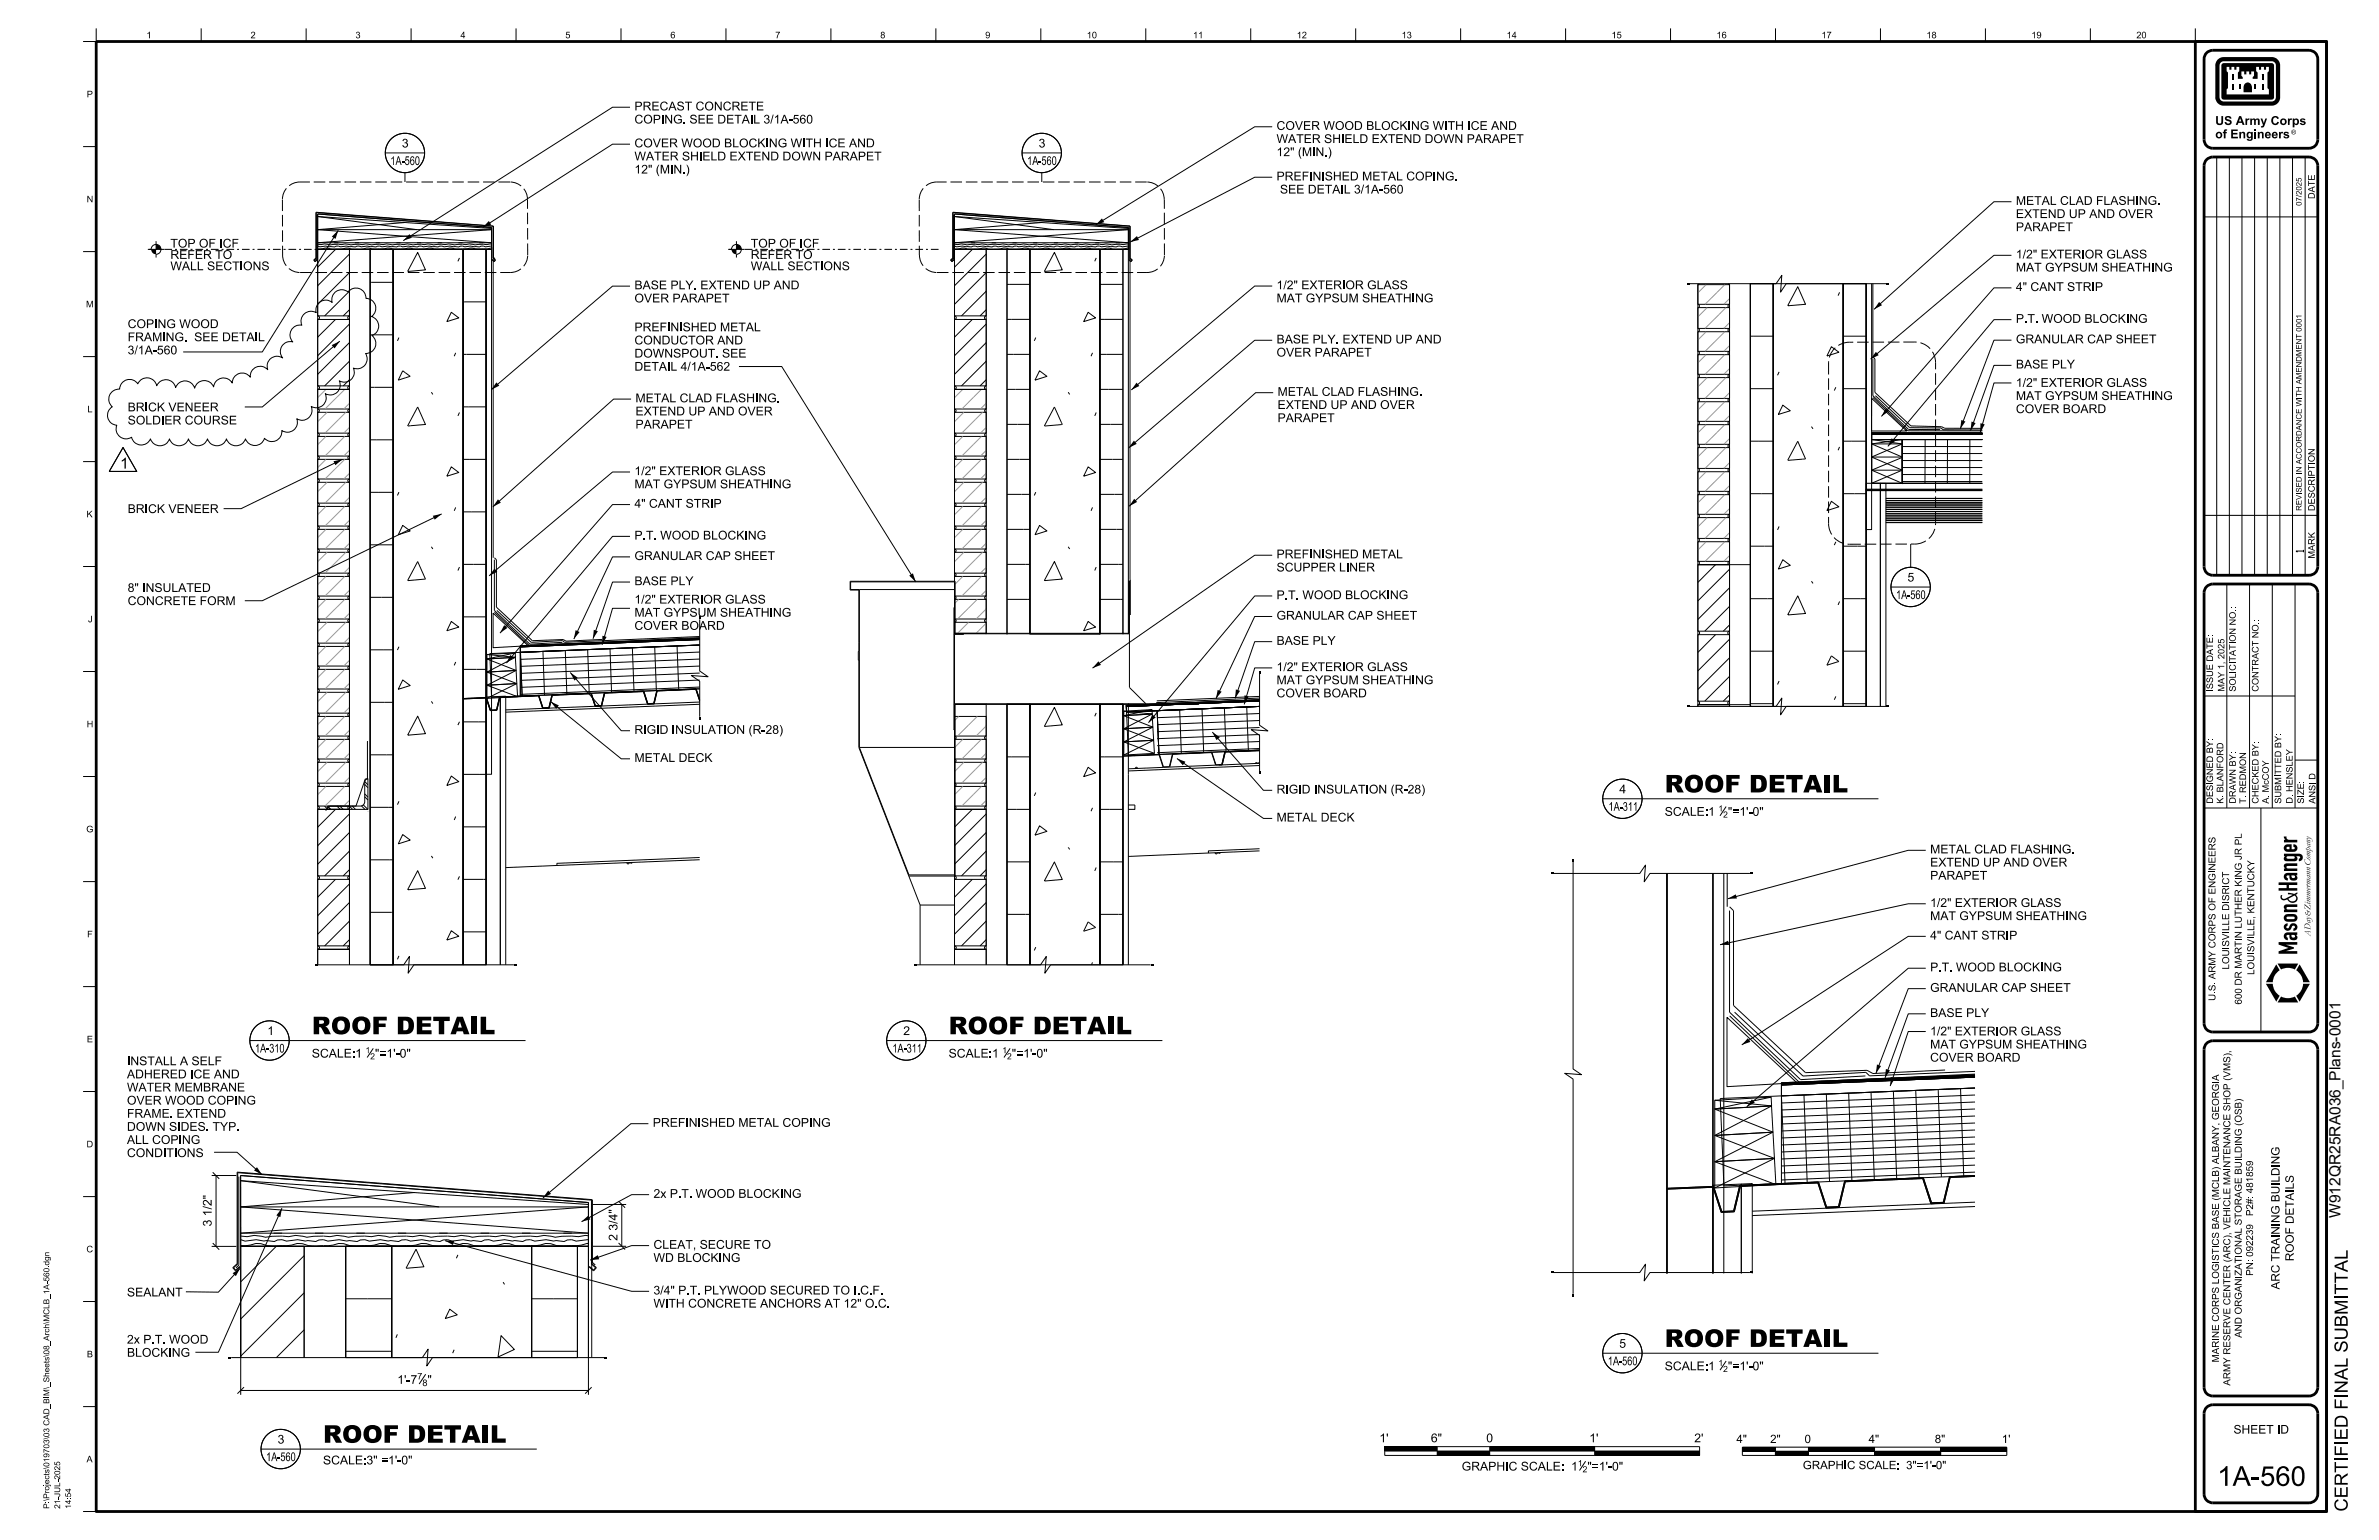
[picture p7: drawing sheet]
<svg xmlns="http://www.w3.org/2000/svg" width="864mm" height="559mm" viewBox="0 0 864 559" stroke-linecap="round" stroke-linejoin="round" font-family="sans-serif">
<defs><g id="words">
<text font-size="7.1" x="804.9" y="539.2">1A-560</text>
<g font-size="6.3">
<text x="604.3" y="287.6">ROOF DETAIL</text>
<text x="113.2" y="375.3">ROOF DETAIL</text>
<text x="344.3" y="375.3">ROOF DETAIL</text>
<text x="604.3" y="488.7">ROOF DETAIL</text>
<text x="117.2" y="523.5">ROOF DETAIL</text>
</g>
<text font-size="5.6" x="849.7" y="442" transform="rotate(-90 849.7 442)">W912QR25RA036_Plans-0001</text>
<g font-size="4.8">
<text x="852.2" y="471.6" transform="rotate(-90 852.2 471.6)">I</text>
<text x="852.2" y="469.7" transform="rotate(-90 852.2 469.7)">TTAL</text>
<text x="852.2" y="505.6" transform="rotate(-90 852.2 505.6)">NALSUBM</text>
<text x="852.2" y="522.6" transform="rotate(-90 852.2 522.6)">ED FI</text>
<text x="852.2" y="528.5" transform="rotate(-90 852.2 528.5)">FI</text>
<text x="852.2" y="548.5" transform="rotate(-90 852.2 548.5)">CERTI</text>
</g>
<text font-size="4" x="43.6" y="170.1">1</text>
<g font-size="3.2">
<text x="230.3" y="40.1">PRECAST CONCRETE</text>
<text x="230.3" y="44.8">COPING. SEE DETAIL 3/1A-560</text>
<text x="463.4" y="47.1">COVER WOOD BLOCKING WITH ICE AND</text>
<text x="804.1" y="45.3">US Army Corps</text>
<text x="145.9" y="53.5">3</text>
<text x="230.3" y="53.5">COVER WOOD BLOCKING WITH ICE AND</text>
<text x="377" y="53.5">3</text>
<text x="463.4" y="51.9">WATER SHIELD EXTEND DOWN PARAPET</text>
<text x="804.1" y="50.2">of Engineers</text>
<text x="141.7" y="59.9">1A-560</text>
<text x="230.3" y="58.2">WATER SHIELD EXTEND DOWN PARAPET</text>
<text x="372.9" y="59.9">1A-560</text>
<text x="463.4" y="56.7">12&quot; (MIN.)</text>
<text x="230.3" y="63">12&quot; (MIN.)</text>
<text x="463.4" y="65.5">PREFINISHED METAL COPING.</text>
<text x="464.6" y="70.2">SEE DETAIL 3/1A-560</text>
<text x="731.8" y="74.3">METAL CLAD FLASHING.</text>
<text x="731.8" y="83.9">PARAPET</text>
<text x="731.8" y="79.1">EXTEND UP AND OVER</text>
<text x="61.9" y="89.8">TOP OF ICF</text>
<text x="272.5" y="89.8">TOP OF ICF</text>
<text x="61.9" y="94">REFER TO</text>
<text x="272.5" y="94">REFER TO</text>
<text x="731.8" y="93.8">1/2&quot; EXTERIOR GLASS</text>
<text x="61.9" y="98.1">WALL SECTIONS</text>
<text x="272.5" y="98.1">WALL SECTIONS</text>
<text x="731.8" y="98.5">MAT GYPSUM SHEATHING</text>
<text x="230.3" y="105">BASE PLY. EXTEND UP AND</text>
<text x="463.4" y="104.9">1/2&quot; EXTERIOR GLASS</text>
<text x="731.8" y="105.6">4&quot; CANT STRIP</text>
<text x="230.3" y="109.7">OVER PARAPET</text>
<text x="463.4" y="109.7">MAT GYPSUM SHEATHING</text>
<text x="46.3" y="119.1">COPING WOOD</text>
<text x="731.8" y="117.1">P.T. WOOD BLOCKING</text>
<text x="46.3" y="123.8">FRAMING.</text>
<text x="71" y="123.8">SEE DETAIL</text>
<text x="230.3" y="125">CONDUCTOR AND</text>
<text x="230.3" y="120.2">PREFINISHED METAL</text>
<text x="463.4" y="124.6">BASE PLY. EXTEND UP AND</text>
<text x="731.8" y="124.6">GRANULAR CAP SHEET</text>
<text x="46.3" y="128.6">3/1A-560</text>
<text x="230.3" y="129.7">DOWNSPOUT. SEE</text>
<text x="463.4" y="129.4">OVER PARAPET</text>
<text x="230.3" y="134.5">DETAIL 4/1A-562</text>
<text x="731.8" y="133.7">BASE PLY</text>
<text x="463.8" y="143.6">METAL CLAD FLASHING.</text>
<text x="731.8" y="140.4">1/2&quot; EXTERIOR GLASS</text>
<text x="46.3" y="149.3">BRICK VENEER</text>
<text x="230.7" y="146">METAL CLAD FLASHING.</text>
<text x="463.8" y="148.4">EXTEND UP AND OVER</text>
<text x="731.8" y="149.9">COVER BOARD</text>
<text x="731.8" y="145.1">MAT GYPSUM SHEATHING</text>
<text x="46.3" y="154">SOLDIER COURSE</text>
<text x="230.7" y="155.5">PARAPET</text>
<text x="230.7" y="150.7">EXTEND UP AND OVER</text>
<text x="463.8" y="153.2">PARAPET</text>
<text x="230.3" y="172.4">1/2&quot; EXTERIOR GLASS</text>
<text x="230.3" y="177.2">MAT GYPSUM SHEATHING</text>
<text x="230.3" y="184.2">4&quot; CANT STRIP</text>
<text x="46.3" y="186.2">BRICK VENEER</text>
<text x="230.3" y="195.8">P.T. WOOD BLOCKING</text>
<text x="230.3" y="203.2">GRANULAR CAP SHEET</text>
<text x="463.4" y="202.6">PREFINISHED METAL</text>
<text x="463.4" y="207.4">SCUPPER LINER</text>
<text x="46.3" y="214.8">8&quot; INSULATED</text>
<text x="230.3" y="212.4">BASE PLY</text>
<text x="692.4" y="211">5</text>
<text x="46.3" y="219.6">CONCRETE FORM</text>
<text x="230.3" y="219">1/2&quot; EXTERIOR GLASS</text>
<text x="463.4" y="217.4">P.T. WOOD BLOCKING</text>
<text x="688.3" y="217.4">1A-560</text>
<text x="230.3" y="223.8">MAT GYPSUM SHEATHING</text>
<text x="463.4" y="224.9">GRANULAR CAP SHEET</text>
<text x="230.3" y="228.5">COVER BOARD</text>
<text x="463.4" y="234">BASE PLY</text>
<text x="463.4" y="243.5">1/2&quot; EXTERIOR GLASS</text>
<text x="463.4" y="248.3">MAT GYPSUM SHEATHING</text>
<text x="463.4" y="253">COVER BOARD</text>
<text x="230.3" y="266.3">RIGID INSULATION (R-28)</text>
<text x="230.3" y="276.5">METAL DECK</text>
<text x="463.4" y="287.9">RIGID INSULATION (R-28)</text>
<text x="587.8" y="287.9">4</text>
<text x="463.4" y="298.1">METAL DECK</text>
<text x="583.9" y="294.2">1A-311</text>
<text x="604.3" y="296">SCALE:1</text>
<text x="627.2" y="296">&quot;=1'-0&quot;</text>
<text x="700.7" y="309.7">METAL CLAD FLASHING.</text>
<text x="700.7" y="314.4">EXTEND UP AND OVER</text>
<text x="700.7" y="319.2">PARAPET</text>
<text x="700.7" y="329.1">1/2&quot; EXTERIOR GLASS</text>
<text x="700.7" y="333.9">MAT GYPSUM SHEATHING</text>
<text x="700.7" y="340.9">4&quot; CANT STRIP</text>
<text x="700.7" y="352.5">P.T. WOOD BLOCKING</text>
<text x="700.7" y="359.9">GRANULAR CAP SHEET</text>
<text x="700.7" y="369">BASE PLY</text>
<text x="97" y="375.6">1</text>
<text x="327.9" y="375.6">2</text>
<text x="700.7" y="375.7">1/2&quot; EXTERIOR GLASS</text>
<text x="92.6" y="381.9">1A-310</text>
<text x="113.2" y="383.8">SCALE:1</text>
<text x="136.1" y="383.8">&quot;=1'-0&quot;</text>
<text x="323.9" y="381.9">1A-311</text>
<text x="344.3" y="383.8">SCALE:1</text>
<text x="367.3" y="383.8">&quot;=1'-0&quot;</text>
<text x="700.7" y="380.5">MAT GYPSUM SHEATHING</text>
<text x="46.1" y="386.5">INSTALL A SELF</text>
<text x="700.7" y="385.2">COVER BOARD</text>
<text x="46.1" y="391.3">ADHERED ICE AND</text>
<text x="46.1" y="400.8">OVER WOOD COPING</text>
<text x="46.1" y="396">WATER MEMBRANE</text>
<text x="46.1" y="405.6">FRAME. EXTEND</text>
<text x="46.1" y="410.3">DOWN SIDES. TYP.</text>
<text x="237" y="408.9">PREFINISHED METAL COPING</text>
<text x="46.1" y="419.9">CONDITIONS</text>
<text x="46.1" y="415.1">ALL COPING</text>
<text x="76.8" y="437.6" transform="rotate(-90 76.8 437.6)">2</text>
<text x="237.2" y="434.6">2x P.T. WOOD BLOCKING</text>
<text x="224.1" y="442.8" transform="rotate(-90 224.1 442.8)">4</text>
<text x="76.8" y="445" transform="rotate(-90 76.8 445)">31/&quot;</text>
<text x="224.1" y="450.2" transform="rotate(-90 224.1 450.2)">23/&quot;</text>
<text x="237.2" y="453.1">CLEAT, SECURE TO</text>
<text x="237.2" y="457.9">WD BLOCKING</text>
<text x="46.1" y="470.4">SEALANT</text>
<text x="237.2" y="469.7">3/4&quot; P.T. PLYWOOD SECURED TO I.C.F.</text>
<text x="237.2" y="474.5">WITH CONCRETE ANCHORS AT 12&quot; O.C.</text>
<text x="46.1" y="487.6">2x P.T. WOOD</text>
<text x="587.8" y="489">5</text>
<text x="46.1" y="492.3">BLOCKING</text>
<text x="583.7" y="495.4">1A-560</text>
<text x="604.3" y="497.2">SCALE:1</text>
<text x="627.2" y="497.2">&quot;=1'-0&quot;</text>
<text x="144.2" y="502.1">1'-7</text>
<text x="155.2" y="502.1">&quot;</text>
<text x="100.8" y="523.8">3</text>
<text x="500.7" y="523.3">1'</text>
<text x="519.4" y="523.3">6&quot;</text>
<text x="539.5" y="523.3">0</text>
<text x="576.9" y="523.3">1'</text>
<text x="615" y="523.3">2'</text>
<text x="96.6" y="530.2">1A-560</text>
<text x="117.2" y="531.4">SCALE:3&quot; =1'-0&quot;</text>
<text x="530.6" y="533.6">GRAPHIC SCALE:</text>
<text x="571.1" y="533.6">1</text>
<text x="576.2" y="533.6">&quot;=1'-0&quot;</text>
</g>
<text font-size="3.1" x="810.8" y="520.2">SHEET ID</text>
<g font-size="3">
<text x="827.5" y="422.5" transform="rotate(-90 827.5 422.5)">NG</text>
<text x="827.5" y="429.1" transform="rotate(-90 827.5 429.1)">L</text>
<text x="832.7" y="431.6" transform="rotate(-90 832.7 431.6)">L</text>
<text x="827.5" y="443.8" transform="rotate(-90 827.5 443.8)">NG BUIDI</text>
<text x="827.5" y="448" transform="rotate(-90 827.5 448)">N</text>
<text x="827.5" y="444.9" transform="rotate(-90 827.5 444.9)">I</text>
<text x="832.7" y="457.6" transform="rotate(-90 832.7 457.6)">ROOF DETAIS</text>
<text x="827.5" y="467.9" transform="rotate(-90 827.5 467.9)">ARC TRAI</text>
<text x="630.3" y="523.6">4&quot;</text>
<text x="642.6" y="523.6">2&quot;</text>
<text x="655.1" y="523.6">0</text>
<text x="678.3" y="523.6">4&quot;</text>
<text x="702.3" y="523.6">8&quot;</text>
<text x="726.7" y="523.6">1'</text>
<text x="654.4" y="533.1">GRAPHIC SCALE:</text>
<text x="692.9" y="533.1">3&quot;=1'-0&quot;</text>
</g>
<text font-size="2.7" x="836.2" y="200.4" transform="rotate(-90 836.2 200.4)">1</text>
<g font-size="2.5">
<text x="804.2" y="315.9" transform="rotate(-90 804.2 315.9)">NEERS</text>
<text x="809.2" y="321" transform="rotate(-90 809.2 321)">CT</text>
<text x="813.8" y="318.4" transform="rotate(-90 813.8 318.4)">NG JR PL</text>
<text x="809.2" y="326.9" transform="rotate(-90 809.2 326.9)">SRI</text>
<text x="818.3" y="324.2" transform="rotate(-90 818.3 324.2)">TUCKY</text>
<text x="809.2" y="337.8" transform="rotate(-90 809.2 337.8)">LLE DI</text>
<text x="813.8" y="340.5" transform="rotate(-90 813.8 340.5)">N LUTHER KI</text>
<text x="818.3" y="339.7" transform="rotate(-90 818.3 339.7)">LLE,KEN</text>
<text x="809.2" y="343.5" transform="rotate(-90 809.2 343.5)">SVI</text>
<text x="818.3" y="345.5" transform="rotate(-90 818.3 345.5)">SVI</text>
<text x="809.2" y="351.8" transform="rotate(-90 809.2 351.8)">LOUI</text>
<text x="818.3" y="353.7" transform="rotate(-90 818.3 353.7)">LOUI</text>
<text x="804.2" y="359.6" transform="rotate(-90 804.2 359.6)">S.ARMY CORPS OF ENGI</text>
<text x="804.2" y="363.2" transform="rotate(-90 804.2 363.2)">U.</text>
<text x="813.8" y="364.5" transform="rotate(-90 813.8 364.5)">600DR MARTI</text>
<text x="809.6" y="382.1" transform="rotate(-90 809.6 382.1)">,</text>
<text x="805.5" y="392.2" transform="rotate(-90 805.5 392.2)">A</text>
<text x="809.6" y="391" transform="rotate(-90 809.6 391)">VMS)</text>
<text x="813.8" y="407.3" transform="rotate(-90 813.8 407.3)">OSB)</text>
<text x="813.8" y="414.8" transform="rotate(-90 813.8 414.8)">NG (</text>
<text x="809.6" y="423.7" transform="rotate(-90 809.6 423.7)">NTENANCE SHOP (</text>
<text x="813.8" y="420.4" transform="rotate(-90 813.8 420.4)">L</text>
<text x="805.5" y="434.4" transform="rotate(-90 805.5 434.4)">MCLB)ALBANY,GEORGI</text>
<text x="809.6" y="437.9" transform="rotate(-90 809.6 437.9)">CLE MAI</text>
<text x="817.9" y="441.3" transform="rotate(-90 817.9 441.3)">P2#:481859</text>
<text x="809.6" y="448.2" transform="rotate(-90 809.6 448.2)">,VEHI</text>
<text x="805.5" y="452" transform="rotate(-90 805.5 452)">CS BASE (</text>
<text x="813.8" y="455.3" transform="rotate(-90 813.8 455.3)">ONALSTORAGE BUIDI</text>
<text x="805.5" y="457.5" transform="rotate(-90 805.5 457.5)">STI</text>
<text x="809.6" y="456.8" transform="rotate(-90 809.6 456.8)">ARC)</text>
<text x="813.8" y="463" transform="rotate(-90 813.8 463)">ZATI</text>
<text x="817.9" y="462.9" transform="rotate(-90 817.9 462.9)">PN:092239</text>
<text x="805.5" y="485.5" transform="rotate(-90 805.5 485.5)">NE CORPS LOGI</text>
<text x="813.8" y="485.4" transform="rotate(-90 813.8 485.4)">AND ORGANI</text>
<text x="805.5" y="494.4" transform="rotate(-90 805.5 494.4)">MARI</text>
<text x="809.6" y="502.8" transform="rotate(-90 809.6 502.8)">ARMY RESERVE CENTER (</text>
</g>
<g font-size="2.4">
<text x="53.1" y="13.9">1</text>
<text x="91" y="13.9">2</text>
<text x="129" y="13.9">3</text>
<text x="167.1" y="13.9">4</text>
<text x="205.2" y="13.9">5</text>
<text x="243.3" y="13.9">6</text>
<text x="281.4" y="13.9">7</text>
<text x="319.5" y="13.9">8</text>
<text x="357.6" y="13.9">9</text>
<text x="394.5" y="13.9">10</text>
<text x="433.1" y="13.9">11</text>
<text x="470.7" y="13.9">12</text>
<text x="508.8" y="13.9">13</text>
<text x="546.9" y="13.9">14</text>
<text x="585" y="13.9">15</text>
<text x="623.1" y="13.9">16</text>
<text x="661.2" y="13.9">17</text>
<text x="699.3" y="13.9">18</text>
<text x="737.4" y="13.9">19</text>
<text x="775.5" y="13.9">20</text>
<text x="31.5" y="35.3">P</text>
<text x="31.5" y="73.4">N</text>
<text x="840.3" y="72.2" transform="rotate(-90 840.3 72.2)">DATE</text>
<text x="31.2" y="111.5">M</text>
<text x="31.7" y="149.6">L</text>
<text x="840.3" y="167.7" transform="rotate(-90 840.3 167.7)">ON</text>
<text x="840.3" y="172.9" transform="rotate(-90 840.3 172.9)">PTI</text>
<text x="840.3" y="185.4" transform="rotate(-90 840.3 185.4)">DESCRI</text>
<text x="31.4" y="187.7">K</text>
<text x="840.3" y="202.7" transform="rotate(-90 840.3 202.7)">M</text>
<text x="840.3" y="199.9" transform="rotate(-90 840.3 199.9)">ARK</text>
<text x="811.6" y="221" transform="rotate(-90 811.6 221)">:</text>
<text x="32" y="225.8">J</text>
<text x="819.9" y="225.7" transform="rotate(-90 819.9 225.7)">:</text>
<text x="811.6" y="232.9" transform="rotate(-90 811.6 232.9)">ON NO.</text>
<text x="811.6" y="243.4" transform="rotate(-90 811.6 243.4)">CI</text>
<text x="811.6" y="240.1" transform="rotate(-90 811.6 240.1)">TATI</text>
<text x="803.3" y="251" transform="rotate(-90 803.3 251)">I</text>
<text x="803.3" y="250.1" transform="rotate(-90 803.3 250.1)">SSUE DATE:</text>
<text x="807.5" y="251" transform="rotate(-90 807.5 251)">MAY 1,2025</text>
<text x="811.6" y="251" transform="rotate(-90 811.6 251)">SOLI</text>
<text x="819.9" y="251" transform="rotate(-90 819.9 251)">CONTRACT NO.</text>
<text x="31.5" y="263.9">H</text>
<text x="807.1" y="278.9" transform="rotate(-90 807.1 278.9)">FORD</text>
<text x="815.3" y="277.9" transform="rotate(-90 815.3 277.9)">ON</text>
<text x="828.1" y="281.1" transform="rotate(-90 828.1 281.1)">TTED BY:</text>
<text x="803.3" y="283.9" transform="rotate(-90 803.3 283.9)">GNED BY:</text>
<text x="823.6" y="284.8" transform="rotate(-90 823.6 284.8)">cCOY</text>
<text x="803.3" y="291.6" transform="rotate(-90 803.3 291.6)">DESI</text>
<text x="807.1" y="291.6" transform="rotate(-90 807.1 291.6)">K.BLAN</text>
<text x="811.6" y="291.6" transform="rotate(-90 811.6 291.6)">DRAW N BY:</text>
<text x="815.3" y="291.6" transform="rotate(-90 815.3 291.6)">T.REDM</text>
<text x="819.9" y="291.6" transform="rotate(-90 819.9 291.6)">CHECKED BY:</text>
<text x="823.6" y="291.6" transform="rotate(-90 823.6 291.6)">A.M</text>
<text x="828.1" y="291.6" transform="rotate(-90 828.1 291.6)">SUBMI</text>
<text x="832.2" y="291.6" transform="rotate(-90 832.2 291.6)">D.HENSLEY</text>
<text x="836.4" y="291.6" transform="rotate(-90 836.4 291.6)">SI</text>
<text x="836.4" y="288.5" transform="rotate(-90 836.4 288.5)">ZE:</text>
<text x="840.5" y="291.6" transform="rotate(-90 840.5 291.6)">ANSID</text>
<text x="31.3" y="302">G</text>
<text x="31.6" y="340.1">F</text>
<text x="31.5" y="378.2">E</text>
<text x="31.4" y="416.3">D</text>
<text x="31.4" y="454.4">C</text>
<text x="31.5" y="492.5">B</text>
<text x="151.5" y="500.6">7</text>
<text x="153.3" y="502.9">8</text>
<text x="31.4" y="530.6">A</text>
</g>
<g font-size="2.2">
<text x="623.8" y="294.4">1</text>
<text x="625.5" y="296.7">2</text>
<text x="132.7" y="382.2">1</text>
<text x="363.8" y="382.2">1</text>
<text x="134.4" y="384.4">2</text>
<text x="365.6" y="384.4">2</text>
<text x="623.8" y="495.6">1</text>
<text x="625.5" y="497.9">2</text>
<text x="572.8" y="532">1</text>
<text x="574.5" y="534.2">2</text>
</g>
<g font-size="2.1">
<text x="17.9" y="459.2" transform="rotate(-90 17.9 459.2)">dgn</text>
<text x="17.9" y="465" transform="rotate(-90 17.9 465)">560.</text>
<text x="17.9" y="479.6" transform="rotate(-90 17.9 479.6)">MCLB_1A-</text>
<text x="17.9" y="483.6" transform="rotate(-90 17.9 483.6)">c</text>
<text x="17.9" y="493.8" transform="rotate(-90 17.9 493.8)">s08_Arh\</text>
<text x="17.9" y="503.3" transform="rotate(-90 17.9 503.3)">_</text>
<text x="17.9" y="506.6" transform="rotate(-90 17.9 506.6)">M\Sheet\</text>
<text x="17.9" y="521.5" transform="rotate(-90 17.9 521.5)">03CAD_BI</text>
<text x="17.9" y="534.6" transform="rotate(-90 17.9 534.6)">s019703\</text>
<text x="21.8" y="536.9" transform="rotate(-90 21.8 536.9)">2025</text>
<text x="17.9" y="544.7" transform="rotate(-90 17.9 544.7)">\</text>
<text x="17.9" y="540.9" transform="rotate(-90 17.9 540.9)">oj</text>
<text x="21.8" y="543.2" transform="rotate(-90 21.8 543.2)">J</text>
<text x="25.8" y="543.3" transform="rotate(-90 25.8 543.3)">54</text>
<text x="17.9" y="547.5" transform="rotate(-90 17.9 547.5)">P:Pr ect\</text>
<text x="21.8" y="547.5" transform="rotate(-90 21.8 547.5)">21-UL-</text>
<text x="25.8" y="547.5" transform="rotate(-90 25.8 547.5)">14:</text>
</g>
<g font-size="2">
<text x="835.5" y="70.8" transform="rotate(-90 835.5 70.8)">2025</text>
<text x="835.5" y="74.7" transform="rotate(-90 835.5 74.7)">07/</text>
<text x="835.5" y="118.7" transform="rotate(-90 835.5 118.7)">001</text>
<text x="835.5" y="144" transform="rotate(-90 835.5 144)">TH AMENDMENT 00</text>
<text x="835.5" y="171.3" transform="rotate(-90 835.5 171.3)">N ACCORDANCE W I</text>
<text x="835.5" y="178.7" transform="rotate(-90 835.5 178.7)">SED I</text>
<text x="835.5" y="185.4" transform="rotate(-90 835.5 185.4)">REVI</text>
</g>
<text font-size="1.7" x="831.7" y="48.8">®</text>
</g></defs>
<g fill="none" stroke="#000" stroke-width=".36">
<path d="M34.9 10.3v4.8h-4.7M73 10.3v4.8M111.1 10.3v4.8M149.2 10.3v4.8M187.3 10.3v4.8M225.4 10.3v4.8M263.5 10.3v4.8M301.6 10.3v4.8M339.7 10.3v4.8M377.8 10.3v4.8M415.9 10.3v4.8M454 10.3v4.8"/>
<path d="M492.1 10.3v4.8M530.2 10.3v4.8M568.3 10.3v4.8M606.4 10.3v4.8M644.5 10.3v4.8M682.6 10.3v4.8M720.7 10.3v4.8M758.8 10.3v4.8M796.9 10.3v4.8M821.1 27.1h.1M821.5 29.1h.1M30.2 53.2h4.7"/>
<path d="M804.7 57v151.7M809.3 57v151.7M813.9 57v151.7M818.4 57v151.7M823 57v151.7M827.6 57v151.7M832.2 57v151.7M836.8 57v151.7M114.7 77l64.4 5v11.7l.8 .7-.5 .6-.8-.8 .8 .6 .3-.4-.7-.7v-11.6l-64.2-4.9v16.5l-.8 .7 .4 .4 .8-.6-.8 .8-.5-.6 .8-.7zM115 77.8v16.1l-.5 .5M346.1 77.8v16.1l-.5 .5M800.1 78.7h41.3"/>
<path d="M30.2 91.3h4.7M115.3 90.5h11.6v24.1h-11.6zM115.3 89.3l.8 .3 2.1-.3 3.3 .3 1.3-.3 .8 .3 2.1-.3 3.3 .3 1.4-.3 .8 .3 2-.3 3.3 .3 1.4-.3 .8 .3 2-.3 3.3 .3 1.4-.3 .8 .3 2-.3 3.3 .3 1.4-.3 .8 .3 2-.3 3.3 .3 1.4-.3 .8 .3 2-.3 3.3 .3 1.4-.3 .8 .3 2-.3 3.3 .3 .6-.3 1.6 .3 2.2-.3M115.3 83.3l63.1 4.8h-63.1l63.1-4.8zM115.3 90.5h63.1M121.3 88.1h1.5M121.8 90.5l-6.5 6.4M126.9 98.9l-11.6 11.5M126.9 92.2l-11.6 11.5M126.9 90.5v259.6v-5.6h-11.6v5.6v-272.5l63.1 5v7.9M128.8 88.1h1.6M134.4 90.5h8.3v259.6h-8.3z"/>
<path d="M136.3 88.1h1.6M142.7 90.5h25.4v259.6h-25.4zM142.7 90.5v259.6M143.9 88.1h1.5M146.9 80.8l-31.6 2.5M148 98.5l3.6-6.9 2.8 6.3-6.3 .6M151.4 88.1h1.5M158.9 88.1h1.5M166.4 88.1h1.5M166.8 93.6l-.6 1.2M168.1 90.5h8.4v259.6h-8.4zM168.1 90.5v259.6"/>
<path d="M173.9 88.1h1.5M176.5 90.5h1.9v190.5h-1.9zM178.4 88.6l-3.8 .1a7.9 7.9 0 0 1-4.2-.2l-1.3 .3-2-.1a7.9 7.9 0 0 1-4.2-.2l-1.3 .3-2-.1a7.9 7.9 0 0 1-4.2-.2l-1.3 .3-2.1-.1a7.9 7.9 0 0 1-4.2-.2l-1.2 .3-2.1-.1a7.9 7.9 0 0 1-4.2-.2l-1.2 .3-2.1-.1a7.9 7.9 0 0 1-4.2-.2l-1.2 .3-2.1-.1a7.9 7.9 0 0 1-4.2-.2l-1.3 .3-2-.1a7.9 7.9 0 0 1-4.2-.2l-1.3 .3-1.2-.2M178.4 82.9l-63.1-4.3 36 4.7M178.4 90a18.6 18.6 0 0 1-7.7 0l-1.9 .4h-3.6a5.1 5.1 0 0 0-3.9 0h-3.6a5.1 5.1 0 0 0-4 0h-3.6a5.1 5.1 0 0 0-3.9 0h-3.6a5.1 5.1 0 0 0-3.9 0h-3.6a5.1 5.1 0 0 0-3.9 0h-3.6a5.1 5.1 0 0 0-3.9 0h-3.6a5.1 5.1 0 0 0-3.9 0h-.9M179 89.7v112.7M179.1 82.1v11.3l.6 .5M346.5 90.5h63.1M346.5 90.4h.8a5.1 5.1 0 0 1 4 0h3.6a5.1 5.1 0 0 1 3.9 0h3.6a5.1 5.1 0 0 1 3.9 0h3.6a5.1 5.1 0 0 1 3.9 0h3.6a5.1 5.1 0 0 1 3.9 0h3.6a5.1 5.1 0 0 1 3.9 0h2.7M346.5 90.5h11.5v24.1h-11.5zM346.5 88.6l1.2 .2 1.3-.3a7.9 7.9 0 0 0 4.2 .2l2 .1 1.3-.3a7.9 7.9 0 0 0 4.2 .2l2 .1 1.3-.3a7.9 7.9 0 0 0 4.2 .2l2 .1 1.3-.3a7.8 7.8 0 0 0 4.2 .2l2.1 .1 1.2-.3a7.8 7.8 0 0 0 4.2 .2l2.1 .1 1.2-.3a7.8 7.8 0 0 0 4.2 .2l.8-.1M346.5 89.3l.8 .3 2-.3 3.3 .3 1.4-.3 .8 .3 2-.3 3.3 .3 1.4-.3 .8 .3 2-.3 3.3 .3 1.4-.3 .8 .3 2.1-.3 3.2 .3 1.5-.3 .7 .3 2.1-.3 3.3 .3 1.4-.3 .7 .3 2.1-.3 3.3 .3 1.4-.3 .8 .3 2-.3 3.3 .3 1.4-.3 .8 .3 2-.3 3.3 .3 .6-.3 1.6 .3 2.2-.3"/>
<path d="M346.5 83.3h63.1l-63.1 4.8h63.1zM352.5 88.1h1.5M353 90.5l-6.5 6.4M358 90.5v139.6M358 98.9l-11.5 11.5M358 92.2l-11.5 11.5M360 88.1h1.5M365.5 90.5v139.7M367.5 88.1h1.5M373.9 90.5h25.4v139.6h-25.4zM373.9 90.5v139.6M375 88.1h1.6"/>
<path d="M378 80.8l-31.5 2.5M379.1 98.5l3.7-6.9 2.8 6.3-6.4 .6M382.6 88.1h1.4M390.1 88.1h1.4M391.6 90.4h.8a5.1 5.1 0 0 1 3.9 0h2.8M391.6 88.6l1.1 .2 1.3-.3a7.9 7.9 0 0 0 4.2 .2l.9-.1M397.6 88.1h1.5M397.9 93.6l-.5 1.2M399.3 90.5v139.7M405.1 88.1h1.5M407.6 90.5v139.6v-139.6h-8.3v139.6v-139.6h-25.4v139.6M409.6 88.6l-3.9 .1a7.9 7.9 0 0 1-4.2-.2l-1.2 .3-1.2-.2"/>
<path d="M409.6 90a18.7 18.7 0 0 1-7.8 0l-2.7 .4M409.6 82.9l-63.1-4.3 36 4.7M409.8 94.2h-.1M409.9 82.5v11.3l.5 .5M410.2 93.7l.7 .7-.4 .4-.7-.6M410.2 82.1l-64.3-4.9v16.5l-.7 .7 .4 .4 .8-.6-.8 .8-.5-.6 .8-.7v-16.7l64.3 5v11.7M410.2 94.7l.1 128.5M410.2 93.7l.9 .7-.6 .6-.8-.8M115.3 115.9h11.6v24.1h-11.6zM115.3 114.6a.65 .65 0 0 1 .7 .7 .65 .65 0 0 1-.7 .6M121.8 115.9l-6.5 6.4M126.9 117.6l-11.6 11.5"/>
<path d="M126.9 114.6a.65 .65 0 0 0-.7 .7 .65 .65 0 0 0 .7 .6M126.9 105.7l-9 8.9M126.9 112.4l-2.3 2.2M134.4 102.4h8.3M163.8 113.3l2.7 2.1-4.3 1.3zM168.1 109.5h8.4M346.5 115.9h11.5v24.1h-11.5zM346.5 114.6a.65 .65 0 0 1 .6 .7 .65 .65 0 0 1-.6 .6M353 115.9l-6.5 6.4M358 114.6a.65 .65 0 0 0-.6 .7 .65 .65 0 0 0 .6 .6M358 112.4l-2.2 2.2M358 117.6l-11.5 11.5"/>
<path d="M358 105.7l-9 8.9M365.5 103.2h8.4M365.5 115.9h8.4M395 113.3l2.7 2.1-4.3 1.3zM399.3 103.2h8.3M399.3 115.9h8.3M616.3 103.3h11.5v7.1h-11.5zM616.3 111.6h11.5v7.6h-11.5zM616.3 119.2a.6 .6 0 0 1 .6 .6 .6 .6 0 0 1-.6 .6M616.3 110.4a.6 .6 0 0 1 .6 .6 .6 .6 0 0 1-.6 .6M616.8 102.9l-.5 .4M627.3 102.9l.5 .4"/>
<path d="M627.8 119.2a.6 .6 0 0 0-.5 .6 .6 .6 0 0 0 .5 .6M627.8 110.4a.6 .6 0 0 0-.5 .6 .6 .6 0 0 0 .5 .6M627.8 102.9v153.4v-.6h-11.5v.6v-153.4M635.4 102.9h8.4l-.1 153.4h-8.3zM635.4 102.9v153.4M635.4 102.9h8.4M643.7 102.9h25.4v153.4h-25.4zM643.7 102.9v153.4M648.9 110.9l3.7-6.9 2.8 6.4-6.3 .5M667.8 106.1l-.6 1.2M669.1 102.9h8.3v153.4h-8.3zM669.1 102.9v153.4"/>
<path d="M669.1 102.9h8.3M677.4 102.9v89.3h2v-89.3M677.4 102.9v153.4v-80.9h5.2v80.9v-80.9h2v80.9M679.9 102.9v26.6l.7 .7v12.2l13.1 12.2 11.2 .2 1 .6h13.7M30.2 129.4h4.7M126.9 124.3l-11.6 11.5M126.9 131.1l-9 8.9M126.9 137.8l-2.3 2.2M134.4 121.5h8.3M144.8 122.5l-.5 1.2M146.2 134.5l2.7 2.1-4.3 1.3zM165.4 128l-.5 1.3"/>
<path d="M168.1 128.6h8.4M358 137.8l-2.2 2.2M358 124.3l-11.5 11.5M358 131.1l-9 8.9M365.5 128.6h8.4M376 122.5l-.5 1.2M377.4 134.5l2.6 2.1-4.3 1.3zM396.6 128l-.5 1.3M399.3 128.6h8.3M616.3 128.7h11.5v7.1h-11.5zM616.3 137h11.5v7.6h-11.5zM616.3 135.8a.6 .6 0 0 1 .6 .6 .6 .6 0 0 1-.6 .6"/>
<path d="M616.3 127.5a.6 .6 0 0 1 .6 .6 .6 .6 0 0 1-.6 .6M616.3 120.4h11.5v7.1h-11.5zM627.8 135.8a.6 .6 0 0 0-.5 .6 .6 .6 0 0 0 .5 .6M627.8 127.5a.6 .6 0 0 0-.5 .6 .6 .6 0 0 0 .5 .6M635.4 122h8.4M645.8 134.9l-.5 1.3M664.8 125.8l2.7 2-4.3 1.4zM669.1 122h8.3M679.9 130.2v13.4l12.9 12.2 11.5 .1M115.3 141.3h11.6v7.1h-11.6zM115.3 149.6h11.6v7.6h-11.6zM115.3 158.4h11.6v7.1h-11.6z"/>
<path d="M115.3 157.2a.6 .6 0 0 1 .6 .6 .6 .6 0 0 1-.6 .6M115.3 148.4a.6 .6 0 0 1 .6 .6 .6 .6 0 0 1-.6 .6M115.3 140a.65 .65 0 0 1 .7 .7 .65 .65 0 0 1-.7 .6M126.9 157.2a.6 .6 0 0 0-.6 .6 .6 .6 0 0 0 .6 .6M126.9 148.4a.6 .6 0 0 0-.6 .6 .6 .6 0 0 0 .6 .6M126.9 140a.65 .65 0 0 0-.7 .7 .65 .65 0 0 0 .7 .6h-11.6M134.4 140.5h8.3M134.4 159.6h8.3M148 154.6l3.6-6.9 2.8 6.3-6.3 .6M156.6 142.3l.5 .8M166.8 149.7l-.6 1.2M168.1 147.6h8.4"/>
<path d="M346.5 141.3h11.5v7.1h-11.5zM346.5 149.6h11.5v7.6h-11.5zM346.5 158.4h11.5v7.1h-11.5zM346.5 157.2a.6 .6 0 0 1 .6 .6 .6 .6 0 0 1-.6 .6M346.5 148.4a.6 .6 0 0 1 .6 .6 .6 .6 0 0 1-.6 .6M346.5 140a.65 .65 0 0 1 .6 .7 .65 .65 0 0 1-.6 .6M358 157.2a.6 .6 0 0 0-.6 .6 .6 .6 0 0 0 .6 .6M358 148.4a.6 .6 0 0 0-.6 .6 .6 .6 0 0 0 .6 .6M358 140a.65 .65 0 0 0-.6 .7 .65 .65 0 0 0 .6 .6h-11.5M365.5 141.3h8.4M365.5 154h8.4M379.2 154.6l6.4-.6-2.8-6.3-3.7 6.9"/>
<path d="M387.8 142.3l.5 .8M397.9 149.7l-.5 1.2M399.3 141.3h8.3M399.3 154h8.3M616.3 152.9a.6 .6 0 0 1 .6 .6 .6 .6 0 0 1-.6 .6M616.3 145.8h11.5v7.1h-11.5zM616.3 144.6a.6 .6 0 0 1 .6 .6 .6 .6 0 0 1-.6 .6M616.3 154.1h11.5v7.1h-11.5zM627.8 152.9a.6 .6 0 0 0-.5 .6 .6 .6 0 0 0 .5 .6M627.8 144.6a.6 .6 0 0 0-.5 .6 .6 .6 0 0 0 .5 .6M635.4 141h8.4M647.2 147l2.7 2-4.4 1.4z"/>
<path d="M657.6 154.8l.5 .8M666.4 140.5l-.5 1.2M669.1 141h8.3M679.4 144.5l12.7 11.9h-12.7zM679.4 159.5l11.1 1.6M679.4 159.5v15.9M679.4 159.5h11.1M679.9 144.3l12.6 12 27.1 .1M680.8 143.6l12.4 11.6 11.4 .1 .7 .6 14.3 .1M690.5 159.5l-11.1 1.6M690.5 159.5v15.9M698.9 159.5l-.1 15.9"/>
<path d="M707 159.5l-.1 15.9M715.1 159.5l-.1 15.9M719.6 157.1h-40.2v.2h40.2h-40.2v.2h40.2h-40.2v2h40.2h-29.1v15.9h29.1M30.2 167.5h4.7M115.3 166.7h11.6v7.1h-11.6zM115.3 175h11.6v7.6h-11.6zM115.3 173.8a.6 .6 0 0 1 .6 .6 .6 .6 0 0 1-.6 .6M115.3 165.5a.6 .6 0 0 1 .6 .6 .6 .6 0 0 1-.6 .6M126.9 173.8a.6 .6 0 0 0-.6 .6 .6 .6 0 0 0 .6 .6M126.9 165.5a.6 .6 0 0 0-.6 .6 .6 .6 0 0 0 .6 .6M134.4 178.6h8.3M144.8 178.6l-.5 1.2"/>
<path d="M163.8 169.4l2.7 2.1-4.3 1.3zM168.1 166.7h8.4M346.5 166.7h11.5v7.1h-11.5zM346.5 175h11.5v7.6h-11.5zM346.5 173.8a.6 .6 0 0 1 .6 .6 .6 .6 0 0 1-.6 .6M346.5 165.5a.6 .6 0 0 1 .6 .6 .6 .6 0 0 1-.6 .6M358 173.8a.6 .6 0 0 0-.6 .6 .6 .6 0 0 0 .6 .6M358 165.5a.6 .6 0 0 0-.6 .6 .6 .6 0 0 0 .6 .6M365.5 166.7h8.4M365.5 179.4h8.4M376 178.6l-.5 1.2M395 169.4l2.7 2.1-4.3 1.3z"/>
<path d="M399.3 166.7h8.3M399.3 179.4h8.3M616.3 178.3a.6 .6 0 0 1 .6 .6 .6 .6 0 0 1-.6 .6M616.3 162.4h11.5v7.6h-11.5zM616.3 171.2h11.5v7.1h-11.5zM616.3 170a.6 .6 0 0 1 .6 .6 .6 .6 0 0 1-.6 .6M616.3 161.2a.6 .6 0 0 1 .6 .6 .6 .6 0 0 1-.6 .6M616.3 179.5h11.5v7.1h-11.5zM627.8 178.3a.6 .6 0 0 0-.5 .6 .6 .6 0 0 0 .5 .6M627.8 170a.6 .6 0 0 0-.5 .6 .6 .6 0 0 0 .5 .6M627.8 161.2a.6 .6 0 0 0-.5 .6 .6 .6 0 0 0 .5 .6M635.4 160.1h8.3"/>
<path d="M635.4 179.1h8.3M648.9 167l3.7-6.9 2.8 6.4-6.3 .5M667.8 162.2l-.6 1.2M669.1 160.1h8.3M669.1 179.1h8.3M677.4 177.6h42.2M677.4 178h42.2M679.4 170.6l11.1 4.8M679.4 165.8l11.1 4.8M679.4 161.1l11.1 4.7h-11.1M679.4 175.4h11.1M679.4 170.6h11.1"/>
<path d="M679.4 161.1h11.1M684.6 175.4h35M690.5 170.6l-11.1 4.8M690.5 166l-11.1 4.6M690.5 161.1l-11.1 4.7M690.5 162h29.1M690.5 164.6h29.1M690.5 167.1h29.1M690.5 169.7h29.1M690.5 172.2h29.1M690.5 174.7h29.1M690.5 175.5h.1"/>
<path d="M115.3 192.1h11.6v7.1h-11.6zM115.3 199.2a.6 .6 0 0 1 .6 .6 .6 .6 0 0 1-.6 .6M115.3 190.9a.6 .6 0 0 1 .6 .6 .6 .6 0 0 1-.6 .6M115.3 183.8h11.6v7.1h-11.6zM115.3 182.6a.6 .6 0 0 1 .6 .6 .6 .6 0 0 1-.6 .6M126.9 199.2a.6 .6 0 0 0-.6 .6 .6 .6 0 0 0 .6 .6M126.9 190.9a.6 .6 0 0 0-.6 .6 .6 .6 0 0 0 .6 .6M126.9 182.6a.6 .6 0 0 0-.6 .6 .6 .6 0 0 0 .6 .6M134.4 197.7h8.3M146.2 190.6l2.7 2.1-4.3 1.3zM156.6 198.4l.5 .8M165.4 184.1l-.5 1.2"/>
<path d="M168.1 185.7h8.4M346.5 192.1h11.5v7.1h-11.5zM346.5 199.2a.6 .6 0 0 1 .6 .6 .6 .6 0 0 1-.6 .6M346.5 190.9a.6 .6 0 0 1 .6 .6 .6 .6 0 0 1-.6 .6M346.5 183.8h11.5v7.1h-11.5zM346.5 182.6a.6 .6 0 0 1 .6 .6 .6 .6 0 0 1-.6 .6M358 199.2a.6 .6 0 0 0-.6 .6 .6 .6 0 0 0 .6 .6M358 190.9a.6 .6 0 0 0-.6 .6 .6 .6 0 0 0 .6 .6M358 182.6a.6 .6 0 0 0-.6 .6 .6 .6 0 0 0 .6 .6M365.5 192.1h8.4M377.4 190.6l2.6 2.1-4.3 1.3zM387.8 198.4l.5 .8"/>
<path d="M396.6 184.1l-.5 1.2M399.3 192.1h8.3M616.3 187.8h11.5v7.6h-11.5zM616.3 196.6h11.5v7.1h-11.5zM616.3 195.4a.6 .6 0 0 1 .6 .6 .6 .6 0 0 1-.6 .6M616.3 186.6a.6 .6 0 0 1 .6 .6 .6 .6 0 0 1-.6 .6M627.8 195.4a.6 .6 0 0 0-.5 .6 .6 .6 0 0 0 .5 .6M627.8 186.6a.6 .6 0 0 0-.5 .6 .6 .6 0 0 0 .5 .6M635.4 198.2h8.3M645.8 191l-.5 1.3M664.8 181.9l2.7 2-4.3 1.4zM666.4 196.6l-.5 1.2"/>
<path d="M669.1 198.2h8.3M684.6 181.6h35M684.6 182.4h35M684.6 180.8h35M684.6 181.7h35M684.6 188.8h35M684.6 189.7h35M684.6 188.7h35M684.6 189.5h35M684.6 185.7h35M684.6 188.1h35M684.6 186.5h35"/>
<path d="M684.6 182.5h35M684.6 187.3h35M684.6 187.1h35M684.6 186.4h35M684.6 185.6h35M684.6 184.9h35M684.6 184h35M684.6 183.3h35M684.6 183.2h35M684.6 184.8h35M684.6 188h35M800.1 187h41.3"/>
<path d="M30.2 205.6h4.7M115.3 217.5h11.6v7.1h-11.6zM115.3 216.3a.6 .6 0 0 1 .6 .6 .6 .6 0 0 1-.6 .6M115.3 200.4h11.6v7.6h-11.6zM115.3 209.2h11.6v7.1h-11.6zM115.3 208a.6 .6 0 0 1 .6 .6 .6 .6 0 0 1-.6 .6M126.9 216.3a.6 .6 0 0 0-.6 .6 .6 .6 0 0 0 .6 .6M126.9 208a.6 .6 0 0 0-.6 .6 .6 .6 0 0 0 .6 .6M134.4 216.7h8.3M154.4 210.1l-6.3 .6M154.4 210.1l-2.8-6.3-3.6 6.9M154.5 210.1h-.1"/>
<path d="M166.8 205.8l-.6 1.2M168.1 204.8h8.4M179.5 203.1v18.4l12.9 12.3 11.8-.7M179.5 202.4l.7 .7v17.2l13.1 12.2 11.1-.4 1.1 .6 13.1-.7M312 210.9v.2M312 213.9v57.3M346.5 211.1h-37.7v2.8h37.7M346.5 216.3a.6 .6 0 0 1 .6 .6 .6 .6 0 0 1-.6 .6M346.5 200.4h11.5v7.6h-11.5zM346.5 209.2h11.5v7.1h-11.5zM346.5 208a.6 .6 0 0 1 .6 .6 .6 .6 0 0 1-.6 .6M346.5 217.5h11.5v7.1h-11.5z"/>
<path d="M358 216.3a.6 .6 0 0 0-.6 .6 .6 .6 0 0 0 .6 .6M358 208a.6 .6 0 0 0-.6 .6 .6 .6 0 0 0 .6 .6M365.5 204.8h8.4M365.5 217.5h8.4M379.1 210.7l3.7-6.9 2.8 6.3-6.4 .6M397.9 205.8l-.5 1.2M399.3 204.8h8.3M399.3 217.5h8.3M616.3 204.9h11.5v24.1h-11.5zM616.3 203.7a.6 .6 0 0 1 .6 .6 .6 .6 0 0 1-.6 .6h19.1M622.8 204.9l-6.5 6.4M627.8 203.7a.6 .6 0 0 0-.5 .6 .6 .6 0 0 0 .5 .6"/>
<path d="M627.8 213.3l-11.5 11.5M627.8 206.6l-11.5 11.5M635.4 217.2h8.3M647.2 203.1l2.7 2-4.4 1.4zM657.6 210.9l.5 .8M667.8 218.3l-.6 1.2M669.1 217.2h8.3M808.4 211.9v81.3M816.6 211.9v81.3M824.9 211.9v81.3M833.1 211.9v81.3M115.3 225.8h11.6v7.6h-11.6z"/>
<path d="M115.3 234.6h11.6v7.1h-11.6zM115.3 233.4a.6 .6 0 0 1 .6 .6 .6 .6 0 0 1-.6 .6M115.3 224.6a.6 .6 0 0 1 .6 .6 .6 .6 0 0 1-.6 .6M126.9 233.4a.6 .6 0 0 0-.6 .6 .6 .6 0 0 0 .6 .6M126.9 224.6a.6 .6 0 0 0-.6 .6 .6 .6 0 0 0 .6 .6M134.4 235.8h8.3M144.8 234.7l-.5 1.2M163.8 225.5l2.7 2-4.3 1.4zM168.1 223.8h8.4M176.8 239.1l10.3-.6 .3 4.8-10.6 .6zM176.8 237.5l10.2-.6 .1 1.6-10.3 .6zM176.8 239.1l10.6 4.2-10.6 5.3"/>
<path d="M176.8 237.5l10.3 1M179 222.5l12.7 11.8-12.7 .7zM179.5 222.2l12.6 12 61.9-2.8M180.4 221.5l12.4 11.6 11.4-.7 .7 .7 49.1-2.1M187 236.9l-10.2 2.2M187.1 238.5l-10.3 5.4M188.9 236.7l.3 6.4M188.9 234.7l.6 17.9M197.1 236.4l.6 15.8M213.3 235.7l.6 15.9M221.4 235.4l.6 15.8M229.6 235.1l.6 15.8"/>
<path d="M237.7 234.7l.6 15.9M245.8 234.4l.6 15.9M254 231.7l-65.1 2.6v.2l65.1-2.6-65.1 2.6v.2l65.1-2.6-65.1 2.6v2l65.1-2.7-65.1 2.7v15.9l65.1-2.7M254 236.6l-65.1 2.7M254 239.1l-65.1 2.7M311.8 233h.1M311.8 236.4v-22.3h-3.2v-3.2h38.1v18.9h63.1v-19.1h.2v38.7l6 6M311.8 233h.2M312 236.4h-.4v3.2h.2v31.7l22.2 57.1M312 233h.1M346.3 230h63.7M346.5 230.2h3.4"/>
<path d="M346.5 224.6a.6 .6 0 0 1 .6 .6 .6 .6 0 0 1-.6 .6M346.5 225.8h11.5v4h-11.5zM346.5 220.5h-.2v44.4h.2M358 224.6a.6 .6 0 0 0-.6 .6 .6 .6 0 0 0 .6 .6M365.5 230.1v-139.6h8.4v139.6M395 225.5l2.7 2-4.3 1.4zM409.6 230.1v-147.5l-63.1-5v177.8M616.3 230.3h11.5v24.1h-11.5zM616.3 229a.63 .63 0 0 1 .7 .7 .63 .63 0 0 1-.7 .6M622.8 230.3l-6.5 6.4M627.8 229a.63 .63 0 0 0-.6 .7 .63 .63 0 0 0 .6 .6M627.8 220l-9 9"/>
<path d="M627.8 238.7l-11.5 11.5M627.8 232l-11.5 11.5M627.8 226.8l-2.2 2.2M635.4 236.3h8.3M648.9 223.1l3.7-6.9 2.8 6.4-6.3 .5M664.8 238l2.7 2-4.3 1.4zM669.1 236.3h8.3M30.2 243.7h4.7M115.3 242.9h11.6v7.1h-11.6zM115.3 251.2h11.6v7.6h-11.6zM115.3 260h11.6v7.1h-11.6zM115.3 258.8a.6 .6 0 0 1 .6 .6 .6 .6 0 0 1-.6 .6"/>
<path d="M115.3 250a.6 .6 0 0 1 .6 .6 .6 .6 0 0 1-.6 .6M115.3 241.7a.6 .6 0 0 1 .6 .6 .6 .6 0 0 1-.6 .6M126.9 258.8a.6 .6 0 0 0-.6 .6 .6 .6 0 0 0 .6 .6M126.9 250a.6 .6 0 0 0-.6 .6 .6 .6 0 0 0 .6 .6M126.9 241.7a.6 .6 0 0 0-.6 .6 .6 .6 0 0 0 .6 .6M134.4 254.8h8.3M146.2 246.7l2.7 2-4.3 1.4zM156.6 254.5l.5 .8M165.4 240.2l-.5 1.2M168.1 253.5l8.5-.4 1.5 4.6 2.1-.1 1.1-4.7 14.3-.6 1.5 4.6 2.1-.1 1.2-4.7 14.2-.6 1.5 4.6 2.2-.1 1.1-4.6 14.3-.6 1.5 4.5 2.1-.1 1.1-4.6 14.3-.6 1.3 3.9M168.1 253.6l8.4-.3 1.5 4.5 2.3-.1 1.2-4.6 14-.6 1.5 4.5M168.1 242.9h8.4"/>
<path d="M176.8 248.6l10.8-.6 .3 4.8-11.1 .6zM176.8 243.9l10.6-.6 .2 4.7-10.8 .6zM176.8 243.9l10.8 4.1-10.8 5.4M176.8 248.6l11.1 4.2M189.3 247.8l.2 4.8M197 257v.1M197.2 257v.1M199.2 257h.1M199.4 256.9v.1M199.4 256.9l-2.4 .1M205.8 251.9l-.6-15.9-27.4 1.2 .6 15.8 11.1-.4M216 256.3l-1.5-4.6-14 .6-1.1 4.6"/>
<path d="M216 256.3h.1M216.2 256.3h.1M218.3 256.2h-.1M218.4 256.2h.1M218.4 256.2l-2.4 .1M235.1 255.5l-1.5-4.6-14.1 .6-1.1 4.7M235.1 255.5h.1M235.2 255.4v.1M237.3 255.4h.1M237.5 255.4l-2.4 .1M237.5 255.4h-.1M254 254.6l-.1 .2"/>
<path d="M254 254.4l-1.4-4.3-14.1 .6-1 4.7M254 255.6l-70.4 2.8M254 254.7l-70.4 2.9M254 241.7l-65.1 2.6M254 244.2l-65.1 2.7M254 246.8l-65.1 2.6M254 249.3l-65.1 2.7M346.3 255.4h88.9v.2h-88.7v94.5v-5.6h11.5v5.6v-94.5M346.5 260h11.5v7.1h-11.5zM346.7 255.6v62.3h-16.8M358 255.2v.2M365.5 255.6h8.4v94.5h-8.4z"/>
<path d="M365.5 255.2v.2M373.9 255.6h25.4v94.5h-25.4zM373.9 255.2v.2M373.9 255.6v94.5M397.9 258.7l-.5 1.2M399.3 255.6h8.3v94.5h-8.3zM399.3 255.2v.2M399.3 255.6v94.5M407.6 255.2v94.9v-94.5h-8.3v94.5M408 259.7l10.3-.6 .2 4.7-10.5 .6zM408 258.1l10.2-.6 .1 1.6-10.3 .6zM408 259.7l10.5 4.1-10.5 5.4"/>
<path d="M408 258.1l10.3 1-10.3 5.3M408.9 258.3l11.2-.4 .6 15.9-11.1 .4zM409.6 255.2v94.9M418.2 257.5l-10.2 2.2M428.2 257.5l.6 15.9M436.4 257.2l.6 15.9M444.5 256.9l.6 15.8M452.6 256.5l.6 15.9M457.2 258.9l-37.1 1.5M457.2 253.9l-48.4 2.1 48.4-1.9-48.3 2.1v.2l48.3-2-48.3 2v1.9l48.3-2-37.1 1.6 .6 15.9 36.5-1.6-12.6 .5-1.1 4.7-1 .1M457.2 253.3l-37.5 1.7M457.2 252.7l-37.3 1.6"/>
<path d="M616.3 254.4a.63 .63 0 0 1 .7 .7 .63 .63 0 0 1-.7 .6h19.1M627.8 254.4a.63 .63 0 0 0-.6 .7 .63 .63 0 0 0 .6 .6M627.8 245.4l-9 9M627.8 252.2l-2.2 2.2M635.4 255.3h8.3M635.7 256h.1M645.8 247.1l-.5 1.3M666.4 252.7l-.5 1.2M669.1 255.3h8.3M800.1 252.6h33M115.3 267.1a.6 .6 0 0 1 .6 .6 .6 .6 0 0 1-.6 .6M115.3 268.3h11.6v7.1h-11.6z"/>
<path d="M115.3 276.6h11.6v7.6h-11.6zM115.3 275.4a.6 .6 0 0 1 .6 .6 .6 .6 0 0 1-.6 .6M126.9 267.1a.6 .6 0 0 0-.6 .6 .6 .6 0 0 0 .6 .6M126.9 275.4a.6 .6 0 0 0-.6 .6 .6 .6 0 0 0 .6 .6M133.4 268.9v13.7l-.8 .1-3.4 9.8h-10.1l-.8 1.7M134.4 273.9h8.3M148 266.8l3.6-6.9 2.8 6.3-6.3 .6M166.8 261.9l-.6 1.2M168.1 261.9h8.4M312 271.2l18 46.3h16.5M312 271.2h34.5M346.5 268.3h11.5v7.1h-11.5z"/>
<path d="M346.5 276.6h11.5v7.6h-11.5zM346.5 275.4a.6 .6 0 0 1 .6 .6 .6 .6 0 0 1-.6 .6M346.5 267.1a.6 .6 0 0 1 .6 .6 .6 .6 0 0 1-.6 .6M358 275.4a.6 .6 0 0 0-.6 .6 .6 .6 0 0 0 .6 .6M358 267.1a.6 .6 0 0 0-.6 .6 .6 .6 0 0 0 .6 .6M365.5 274.6h8.4M379.1 263.6l3.7-6.9 2.8 6.3-6.4 .6M395 278.4l2.7 2.1-4.3 1.3zM399.3 274.6h8.3M407.6 274.3l13.3-.6 1.4 4.6 2.2-.1 1.1-4.7 14.3-.6 1.5 4.6h1.1M407.6 274.4l13.2-.5 1.4 4.5M408 269.2l10.8-.6 .3 4.8-11.1 .6z"/>
<path d="M408 264.4l10.5-.6 .3 4.8-10.8 .6zM408 264.4l10.8 4.2-10.8 5.4M408 269.2l11.1 4.2M411.8 274.2h.1M412 274.1l-.2 .1M413 278.8l-.5-.5-.5 .6M416.6 273.9l-.1 .2M421 274.1l-.1 .1M422 277.5v.1M422.1 277.5h-.1M422.2 278.4l-12.6 .6M424.6 278.3l-2.4 .1"/>
<path d="M425.7 273.8l-.2 .2M426 273.5l-.1 .2M430.7 273.3l-.2 .2M435.4 273.1l-.2 .2M439.9 273.1l-.1 .1M441 276.4l-.1 .2M441.3 277.6l-1.5-4.5-14.1 .6-1.1 4.6M441.3 277.6l-16.7 .7M442.5 277.5v.1M443.7 277.6h-2.4M457.2 261.4l-37.1 1.6M457.2 264l-37.1 1.5"/>
<path d="M457.2 266.5l-37.1 1.5M457.2 269.1l-37.1 1.5M457.2 271.6l-37.1 1.5M457.2 277.8l-47.6 2M457.2 277l-13.5 .6M457.2 272.4l-12.4 .5-1.1 4.7M457.2 276.6l-.6 .4-.7-.3-.2 .3M833.1 275.8h8.3M30.2 281.8h4.7M115.3 292.5a.6 .6 0 0 1 .6 .6 .6 .6 0 0 1-.6 .6h11.6a.6 .6 0 0 1-.6-.6 .6 .6 0 0 1 .6-.6M115.3 285.4h11.6v7.1h-11.6zM115.3 284.2a.6 .6 0 0 1 .6 .6 .6 .6 0 0 1-.6 .6"/>
<path d="M115.3 293.7h11.6v24.1h-11.6zM117.8 292.5l1.2 1.2M118.9 292.5l1.2 1.2M119.2 292.9l.7 .8M119.4 292.7l.7-.2h10.7a1.63 1.63 0 0 0 1.6-1.6v-7.1l.2-.7 1-.5v11.1h-14.7zM121.8 293.7l-6.5 6.4M122.3 292.5l1.2 1.2M123.4 292.5l1.2 1.2M126.8 292.5l1.2 1.2M126.9 295.3l-11.6 11.6M126.9 284.2a.6 .6 0 0 0-.6 .6 .6 .6 0 0 0 .6 .6M127.8 292.5l1.2 1.2"/>
<path d="M131.2 292.4l1.3 1.3M131.9 292.1l1.6 1.6M132.4 289.1l1.2 1.2M132.4 284.6l1.2 1.2M132.4 288.1l1.2 1.1M132.4 283.6l1.2 1.2M133.6 294.4v.1M134.4 292.9h8.3M144.8 290.8l-.5 1.2M163.8 281.6l2.7 2-4.3 1.4zM165.4 296.3l-.5 1.2M168.1 281h8.4"/>
<path d="M346.5 292.5a.6 .6 0 0 1 .6 .6 .6 .6 0 0 1-.6 .6h11.5a.6 .6 0 0 1-.6-.6 .6 .6 0 0 1 .6-.6M346.5 285.4h11.5v7.1h-11.5zM346.5 284.2a.6 .6 0 0 1 .6 .6 .6 .6 0 0 1-.6 .6M346.5 293.7h11.5v24.1h-11.5zM353 293.7l-6.5 6.4M358 284.2a.6 .6 0 0 0-.6 .6 .6 .6 0 0 0 .6 .6M358 295.3l-11.5 11.6M365.5 293.7h8.4M376 287.6l-.5 1.2M377.4 299.6l2.6 2.1-4.3 1.3zM396.6 293.1l-.5 1.3M399.3 293.7h8.3"/>
<path d="M409.6 292.1h2.4v1.6h-2.4M800.1 293.2h41.3M820.7 293.2v81.3M30.2 319.9h4.7M115.3 319.1h11.6v24.1h-11.6zM115.3 317.8a.64 .64 0 0 1 .7 .7 .64 .64 0 0 1-.7 .6M121.8 319.1l-6.5 6.4M126.9 302.1l-11.6 11.5M126.9 317.8a.63 .63 0 0 0-.7 .7 .63 .63 0 0 0 .7 .6M126.9 308.8l-9 9M126.9 315.6l-2.3 2.2M134.4 312h8.3"/>
<path d="M146.2 302.8l2.7 2-4.3 1.4zM156.6 310.6l.5 .8M166.8 318l-.6 1.2M168.1 300h8.4M168.1 319.1h8.4M229.4 312.9l-.1 .4-.7-.3-.6 .6-.6-.6M254 312l-70.4 2.8M254 311.1l-51.9 2.2 .1 .7M346.5 319.1h11.5v24.1h-11.5zM346.5 317.8a.63 .63 0 0 1 .6 .7 .63 .63 0 0 1-.6 .6M353 319.1l-6.5 6.4M358 317.8a.63 .63 0 0 0-.6 .7 .63 .63 0 0 0 .6 .6"/>
<path d="M358 315.6l-2.2 2.2M358 302.1l-11.5 11.5M358 308.8l-9 9M365.5 312.7h8.4M379.1 319.7l3.7-6.9 2.8 6.3-6.4 .6M387.8 307.4l.5 .8M397.9 314.8l-.5 1.2M399.3 312.7h8.3M438.7 309.5l-29.1 1.3M442.9 309.4l-.1 .3-.7-.3-.6 .6-.5-.6M457.2 308l-18.6 .8 .1 .7 18.5-.7M605.1 316.9v145.2"/>
<path d="M621.8 316.9v145.2v-32l10.3-.5v32.5v-32.5l4-.1v32.6M625.8 316.9v145.2M627 316.9v12.1M126.9 327.5l-11.6 11.5M126.9 320.7l-11.6 11.6M126.9 334.2l-9 9M134.4 331h8.3M148 322.9l3.6-7 2.8 6.4-6.3 .6M163.8 337.7l2.7 2-4.3 1.4zM168.1 338.1h8.4M334 328.4v21.7M334 328.4h12.5"/>
<path d="M358 327.5l-11.5 11.5M358 320.7l-11.5 11.6M358 334.2l-9 9M365.5 331.8h8.4M395 334.5l2.7 2-4.3 1.4zM399.3 331.8h8.3M627.8 330.4v36.9l25.8 24.5 23.6-1.4M627.9 329l1.4 1.4v34.4l26.1 24.4 22.4-.8 2.1 1.1 26.2-1.2M30.2 358h4.7M115.3 343.2a.64 .64 0 0 1 .7 .7 .64 .64 0 0 1-.7 .6h11.6a.63 .63 0 0 1-.7-.6 .63 .63 0 0 1 .7-.7M126.9 341l-2.3 2.2M134.4 350.1h8.3"/>
<path d="M134.4 350.1v-259.6h8.3v259.6M142.7 350.1v-259.6h25.4v259.6M144.8 346.9l-.5 1.2M168.1 350.1v-259.6h8.4v259.6v-97.2l5.1-.2v97.4v-97.4l2-.1v97.5M346.5 343.2a.63 .63 0 0 1 .6 .7 .63 .63 0 0 1-.6 .6h11.5a.63 .63 0 0 1-.6-.6 .63 .63 0 0 1 .6-.7M358 341l-2.2 2.2M365.5 350.1v-94.5h8.4v94.5M373.9 350.1v-94.5h25.4v94.5M376 343.7l-.5 1.2M396.6 349.2l-.4 .9M626.9 369.1l25.4 23.8-25.4 1.4zM627.9 368.6l25.3 24.1 63.8-3"/>
<path d="M629.7 367.3l24.8 23.2 22.8-1.4 1.4 1.3 38.3-1.6M30.2 396.1h4.7M622.5 399.2l20.4-1.1 .2 3.2-20.6 1.1zM622.5 399.2l20.6 2.1-20.6 10.7M624.5 398.6l22.2-.9 1.3 31.7-22.2 .9zM642.9 398.1l-20.4 4.3M654.9 397.3l1.1 31.7M663 397l1.1 31.7M671.1 396.7l1.2 31.7M679.2 396.3l1.2 31.8M687.3 396l1.2 31.7M695.4 395.7l1.2 31.7"/>
<path d="M703.6 395.4l1.1 31.7M711.7 395l1.2 31.8M717 397.3l-70.3 2.9M717 399.9l-70.3 2.9M717 390l-70.3 2.9v.4l70.3-2.9-70.3 2.9v.4l70.3-2.9-70.3 2.9v4l70.3-2.9-70.3 2.9v31.7l70.3-2.8-9.3 .4-2.3 9.3-4.2 .2-3-9.1-28.6 1.1-2.2 9.3-4.3 .2-3-9.1-28.6 1.2-2.2 9.3-4.3 .2-2.9-9.1-17 .7M622.5 412l21.1-1.2 .5 9.5-21.6 1.2zM622.5 402.4l20.6-1.1 .5 9.5-21.1 1.2zM622.5 412l21.6 8.3-21.6 10.8M622.5 402.4l21.1 8.4-21.1 10.7M717 402.4l-70.3 2.9M717 405l-70.3 2.8M717 407.5l-70.3 2.9"/>
<path d="M717 410l-70.3 2.9M717 417.7l-70.3 2.8M717 415.1l-70.3 2.9M717 412.6l-70.3 2.9M30.2 434.2h4.7M86.1 425.3l128.8 10v23.3l1.6 1.4-1 1.2-1.6-1.5 .1-.1 1.4 1.3 .8-.9-1.5-1.4v-23.1l-128.4-10v33.1l-1.5 1.4 .7 .9 1.5-1.3 .1 .1-1.6 1.5-1-1.2 1.6-1.4zM86.7 426.9v32.2l-1 1M87.3 428.4l72.1 9.5M87.3 426.5l126.3 9.9v15.8h-126.2zM87.4 437.9l126.2 9.6h-126.2l126.2-9.6zM87.4 428.4l126.2 8.7M150.5 432.7l-63.1 5.2"/>
<path d="M215 435.3v22.7l1.1 1M605.1 431.5l16.7-.7 3 9.1 4.8-.2 2.2-9.3 28.1-1.2 3 9.1M622.5 421.5l21.6-1.2 .6 9.5-22.2 1.3zM622.5 421.5l22.2 8.3M662.9 438.3v.1M663.2 438.3v.1M667.3 438.2h.1M667.6 438.2h.1M667.6 438.1l-4.7 .2M700.9 436.8l-2.9-9.2-28.1 1.2-2.3 9.3M700.9 436.8h.1M701.3 436.7v.1"/>
<path d="M705.4 436.6v.1M705.7 436.6l-4.8 .2M705.7 436.6v.1M717 426.9l-9.1 .3-2.2 9.4M717 437.8l-80.9 3.3M717 436.2l-80.9 3.3M717 425.3l-70.3 2.9M717 422.8l-70.3 2.8M717 420.2l-70.3 2.9M87.4 452.2v40.4v-40.3h23v40.3M87.4 448.5l2.3 .2 2.6-.4 4.1 .6a31.7 31.7 0 0 1 8.4-.2l2.5-.4 4.1 .6a31.7 31.7 0 0 1 8.4-.2l2.5-.4 4.1 .6 6-.4M87.4 449.8l1.6 .6 4-.6 2.8 .5 .9-.2 2.9 .4 1.2-.6 1.6-.1 1.6 .6 4.1-.6 2.7 .5 1-.2 2.8 .4 1.2-.6 1.6-.1 1.6 .6 4.1-.6 2.8 .5 .9-.2 2.8 .4 1.2-.6 1.7-.1 1.6 .6 4-.6 2.8 .5 .9-.2 2.9 .4 1.1-.6 1.7-.1 1.5 .6 4.1-.6 2.8 .5 .9-.2 2.9 .4 1.2-.6 1.6-.1 1.6 .6 4.1-.6 2.8 .5 .8-.2 2.9 .4 1.2-.6 1.7-.1 1.5 .6 4.1-.6 2.8 .5 .9-.2 2.9 .4 1.1-.6 1.6-.1 1.6 .6 4.1-.6 2.8 .5 .9-.2 2.9 .4 1.2-.6 1.6-.1 1.6 .6 4.4-.5"/>
<path d="M87.4 452l3.4-.2 2.1-.6 1.8 .1 2.2 .7 2.4 .1 4.8-.1 3.8-.8 1.8 .1 2.2 .7 2.4 .1 4.8-.1 3.8-.8 1.8 .1 2.3 .7h5.4M99.3 447.5h3.1M100.3 452.3l-12.9 12.8M110.4 455.6l-23 23M110.4 452.2v40.4M114.4 447.5h3M125.5 452.2h16.7v40.4h-16.7zM129.4 447.5h3M132.5 448.5l2.3 .2 2.6-.4 4.1 .6a31.7 31.7 0 0 1 8.4-.2l2.5-.4 4.1 .6 2.4-.3 3.6-.1M132.5 452l3.4-.2 2-.6 1.9 .1 2.2 .7 2.4 .1 4.8-.1 3.8-.8 1.8 .1 2.2 .7h5.5M142.2 452.2h50.8v40.4h-50.8zM142.2 452.2v40.4"/>
<path d="M144.4 447.5h3.1M159.5 447.5h3M166.2 455.3l-.5 1.3M174.5 447.5h3M189.5 447.5h3M193 452.2h16.6v40.4h-16.6zM193 452.2v40.4M204.5 447.5h3.1M213.6 451.2l-4.3 .8-4.8 .1-2.4-.1-2.2-.7-1.9-.1-3.7 .8-4.9 .1-2.4-.1-2.1-.7-1.9-.1-3.8 .8h-7.2l-2.2-.7-1.8-.1-2.1 .6-3.4 .2M213.6 448.4l-1.1-.1-2.5 .4a32 32 0 0 0-8.5 .2l-4-.6-2.6 .4a32 32 0 0 0-8.4 .2l-4-.6-2.6 .4a32 32 0 0 0-8.4 .2l-4.1-.6-2.5 .4-2.4-.2M214.8 450.6v42M30.2 472.3h4.7"/>
<path d="M110.4 469.1l-23 23M125.5 471.3h16.7M147.4 460.2l3.6-6.9 2.9 6.4-6.4 .5M163.3 475.1l2.7 2-4.4 1.3zM182.6 465.2l.6 .9M192.9 471.3h16.7M110.4 482.5l-10.1 10.1M125.5 492.6v-40.4h16.7v40.4M125.5 490.3h16.7M142.2 492.6v-40.4h50.8v40.4M144.3 484.2l-.6 1.2M164.9 489.8l-.6 1.2"/>
<path d="M180.9 492.3l5.8-2.6-4.8-5.1-1.1 7.8M192.9 490.3h16.7M193 492.6v-40.4h16.6v40.4v-40.4h4v40.4M30.2 510.4h4.7M30.2 548.5h4.7"/>
</g>
<path d="M34.9 15.1h809.6v533.4h-809.6zM796.9 15.1h47.6v533.4h-47.6zM801 19.2l.8-.6 1.5-.4h34.9a3.2 3.2 0 0 1 3.2 3.2v29.2a3.1 3.1 0 0 1-3.2 3.2h-34.9a3.1 3.1 0 0 1-3.2-3.2v-29.2l.3-1.4zM801 57.9l1.3-.8 1-.1h34.9a3.2 3.2 0 0 1 3.2 3.1v145.5a3.1 3.1 0 0 1-3.2 3.1h-34.9a3.1 3.1 0 0 1-3.2-3.1v-145.5l.3-1.4zM801 212.9l1.3-.8 1-.2h34.9a3.2 3.2 0 0 1 3.2 3.2v156.2a3.1 3.1 0 0 1-3.2 3.2h-34.9a3.1 3.1 0 0 1-3.2-3.2v-156.2l.3-1.4zM801 378.6l1.3-.8 1-.2h34.9a3.2 3.2 0 0 1 3.2 3.2v122.6a3.1 3.1 0 0 1-3.2 3.2h-34.9a3.1 3.1 0 0 1-3.2-3.2v-122.6l.3-1.4zM801 510.7l1.3-.8 1-.2h34.9a3.2 3.2 0 0 1 3.2 3.2v29.2a3.2 3.2 0 0 1-3.2 3.2h-34.9a3.2 3.2 0 0 1-3.2-3.2v-29.2l.3-1.4z" fill="none" stroke="#000" stroke-width="1" stroke-linecap="butt"/>
<g fill="#000">
<path d="M805.1 21.6l-.9 1.9v11.8a3 3 0 0 0 3.1 3h17.4a3.1 3.1 0 0 0 3-3v-11.5a3 3 0 0 0-3-3.1h-17.4l-1.2 .2zM806 22.8l1.3-.6h17.4l.7 .2 .6 .6 .2 .8v11.5a1.51 1.51 0 0 1-1.5 1.5h-17.4a1.57 1.57 0 0 1-1.6-1.5v-11.5zM806.6 23.2l-.2 .6v11.5a.85 .85 0 0 0 .9 .9l17.8-.2 .4-.6v-11.6l-.2-.6-.6-.3h-17.4zM808.3 24.3h1v1h.7v-1h1.1v1h.7v-1h1.1v1.5l-.5 .5v2.3h1.7v-.6l-.5-.5v-1.6h1.1v1.1h.7v-1.1h1.1v1.1h.7v-1.1h1v1.6l-.5 .5v.6h1.8v-2.3l-.5-.5v-1.5h1v1h.8v-1h1v1h.8v-1h1v1.5l-.5 .5v5.7l.5 .5v1.8h-15.3v-1.8l.5-.5v-5.7l-.5-.5z" fill-rule="evenodd"/>
<path d="M810.3 30.7h.5v2h-.5z" fill-rule="evenodd"/>
<path d="M810.3 27.1h.5v2h-.5z" fill-rule="evenodd"/>
<path d="M812.9 30.7h.5v1.5h-.5z" fill-rule="evenodd"/>
<path d="M814.8 30.4a1.54 1.54 0 0 1 1.9-.3 1.54 1.54 0 0 1 .8 1.7v1.7h-3.1v-2z" fill-rule="evenodd"/>
<path d="M818.5 30.7h.5v1.5h-.5z" fill-rule="evenodd"/>
<path d="M821.1 27.1h.5v2h-.5z" fill-rule="evenodd"/>
<path d="M821.1 30.7h.5v2h-.5z" fill-rule="evenodd"/>
<path d="M829.2 313.7l.8-.4h3.9v.9h-3.3a.48 .48 0 0 0-.6 .5 .48 .48 0 0 0 .7 .4h3.2v1h-4.8v-1h.5l-.6-.7z" fill-rule="evenodd"/>
<path d="M829 303.5h1.1a.88 .88 0 0 0 1 1.2h2.8v1h-4.8v-1h.5z" fill-rule="evenodd"/>
<path d="M829.4 306.8l.5-.4h2v1.8h.7a.44 .44 0 0 0 .4-.5 .44 .44 0 0 0-.5-.4v-.9a1.39 1.39 0 0 1 1.5 1.4 1.39 1.39 0 0 1-1.7 1.3h-1.6a1.41 1.41 0 0 1-1.5-.7 1.41 1.41 0 0 1 .2-1.6zM830.2 307.4a.46 .46 0 0 0-.1 .5 .46 .46 0 0 0 .5 .3h.5v-.9z" fill-rule="evenodd"/>
<path d="M829.4 317.1l.9-.4h3.6v.9h-.5a1.12 1.12 0 0 1 .4 1.6 1.12 1.12 0 0 1-1.6 .3 1.43 1.43 0 0 1-1.1-1.9h-.5a.5 .5 0 0 0-.6 .5 .5 .5 0 0 0 .5 .5v.9a1.42 1.42 0 0 1-1.3-.8 1.42 1.42 0 0 1 .2-1.6zM831.8 317.6a.63 .63 0 0 0 .5 1 .63 .63 0 0 0 .7-.8z" fill-rule="evenodd"/>
<path d="M829.1 309.8h5.4a1.38 1.38 0 0 1 1.4 1.4 1.38 1.38 0 0 1-1.4 1.3v-.9a.46 .46 0 0 0 .5-.5 .46 .46 0 0 0-.5-.4h-1a1.05 1.05 0 0 1 .4 1.4 1.05 1.05 0 0 1-1.4 .4h-1.8a1.08 1.08 0 0 1-1.5-.3 1.08 1.08 0 0 1 .3-1.5h-.4zM830.2 310.8a.49 .49 0 0 0-.1 .6 .49 .49 0 0 0 .6 .2h1.7a.47 .47 0 0 0 .6-.4 .47 .47 0 0 0-.5-.5z" fill-rule="evenodd"/>
<path d="M836.6 311.8l.3 .1-.3 .2a1.2 1.2 0 0 0 .6 1.2 1.2 1.2 0 0 0 1.4-.1v-.7l-.4-.4a.96 .96 0 0 1 .1 1.7 .96 .96 0 0 1-1.5-.7z" fill-rule="evenodd"/>
<path d="M837.4 317.4l1.2 .5-.3-.3 .2 .1 .2 .4-.5-.2 .5 .7a.9 .9 0 0 1-1.2-1zM837.6 317.7v.1a.71 .71 0 0 0 1 .7z" fill-rule="evenodd"/>
<path d="M837.4 306l1.2 .5-.3-.4 .2 .1 .2 .4-.5-.2 .5 .8a.87 .87 0 0 1-1.2-1zM837.6 306.3a.71 .71 0 0 0 1 .7z" fill-rule="evenodd"/>
<path d="M837.4 308.8l1.2 .4 .1 .3-1.2-.6 1.2 1.1-1.2-.4 1.2 1.2-1.3-.5v-.3l.6 .3-.6-.9 .7 .3z" fill-rule="evenodd"/>
<path d="M837.4 316.1l1.1 .2 .2 .4-1.2-.4 1.2 1.1-1.2-.3-.1-.4 .7 .3z" fill-rule="evenodd"/>
<path d="M837.4 314.6l1.2 .4-.3-.3 .2 .1 .2 .4-1.2-.3 1.2 1-1.2-.3-.1-.3 .7 .2z" fill-rule="evenodd"/>
<path d="M837.4 304.7l1.1 .2 .2 .4-1.2-.4 1.2 1-1.2-.2-.1-.4 .7 .3-.7-.7z" fill-rule="evenodd"/>
<path d="M837.4 311a.7 .7 0 0 1 .9 0 .7 .7 0 0 1 .2 .8l-.9-.2zM837.5 311l.4 .5 .7 .2-.2-.4z" fill-rule="evenodd"/>
<path d="M837.4 303.5a1.73 1.73 0 0 1 1.9 1.9l-.1-.1a.87 .87 0 0 0-.1-1 .87 .87 0 0 0-1.1-.1h-.5l.3 .3-.4-.2a.89 .89 0 0 1 1.3-.2z" fill-rule="evenodd"/>
<path d="M837 307.9l.4 .1a.68 .68 0 0 1 .8-.5 .68 .68 0 0 1 .4 1l.7 .3 .2-.3v.7l-.2-.3-1.8-.6v.3zM837.6 307.7l-.1 .4 1 .3a.62 .62 0 0 0-.2-.7 .62 .62 0 0 0-.7 0z" fill-rule="evenodd"/>
<path d="M827.2 320.2h6.7v.9h-3v1.2h3v.9h-6.7v-.9h2.9v-1.2h-2.9z" fill-rule="evenodd"/>
<path d="M829.3 328.5l.7-.3h3.9v.9h-3.3a.48 .48 0 0 0-.6 .5 .48 .48 0 0 0 .7 .4h3.2v1h-4.8v-1h.5l-.3-.2a.94 .94 0 0 1 0-1.3z" fill-rule="evenodd"/>
<path d="M828 324.8h.5a.89 .89 0 0 0 .2 1.3 .89 .89 0 0 0 1.2-.2l2.4-1.2-1.8-.2v-.5h1.1a2.46 2.46 0 0 0 2.4-.2v.6l-.7 .3a1.77 1.77 0 0 1-.1 2.8 1.77 1.77 0 0 1-2.7-.8l-.2-.3a1.4 1.4 0 0 1-1.8 .2 1.4 1.4 0 0 1-.5-1.8zM830.7 326.1a1.43 1.43 0 0 0 1.7 1 1.43 1.43 0 0 0 1-1.7l-.5-.5z" fill-rule="evenodd"/>
<path d="M829.3 335.5l1.1-.5v.9a.47 .47 0 0 0-.4 .5 .47 .47 0 0 0 .4 .5 .47 .47 0 0 0 .5-.5 1.53 1.53 0 0 1 1.6-1.4 1.53 1.53 0 0 1 1.5 1.6l-.4 .8-.7 .3-.4 .1v-.9a.55 .55 0 0 0 .6-.6 .55 .55 0 0 0-.6-.5 .55 .55 0 0 0-.5 .5 1.44 1.44 0 0 1-1.9 1.4 1.44 1.44 0 0 1-.8-2.2z" fill-rule="evenodd"/>
<path d="M829.4 332.1l.9-.4 2-.1a1.43 1.43 0 0 1 1.7 1.5 1.43 1.43 0 0 1-1.7 1.4h-1.6a1.43 1.43 0 0 1-1.5-.7 1.43 1.43 0 0 1 .2-1.7zM830.2 332.7a.46 .46 0 0 0-.1 .6 .46 .46 0 0 0 .5 .2h1.8a.47 .47 0 0 0 .6-.4 .47 .47 0 0 0-.6-.5z" fill-rule="evenodd"/>
<path d="M829.4 338.7l.9-.4h3.6v.9h-.5a1.13 1.13 0 0 1 .4 1.6 1.13 1.13 0 0 1-1.6 .3 1.52 1.52 0 0 1-1.1-1.9h-.5a.51 .51 0 0 0-.6 .5 .51 .51 0 0 0 .5 .6v.9a1.47 1.47 0 0 1-1.4-.9 1.47 1.47 0 0 1 .3-1.6zM831.8 339.2a.63 .63 0 0 0 .5 1 .63 .63 0 0 0 .7-.8z" fill-rule="evenodd"/>
<path d="M837.4 333.7l1.2 .4-.3-.3 .2 .1 .2 .4-.5-.2 .5 .7a.89 .89 0 0 1-1.2-.9zM837.6 333.9a.76 .76 0 0 0 1 .8z" fill-rule="evenodd"/>
<path d="M837.4 327.4l1.2 .5-.3-.5 .4 .6-1.2-.4 .2 .4z" fill-rule="evenodd"/>
<path d="M837.4 320.8l1.3 1.1-1.2-.4 .3 .4-.4-.5 .8 .2a.69 .69 0 0 1-.8-.8z" fill-rule="evenodd"/>
<path d="M837.4 325.2l1.2 .4 .1 .4-1.2-.6 1.2 1.3-1.2-.6 .1 .2 1.1 1-1.2-.6 .3 .4-.4-.3v-.3l.6 .3-.6-.9 .7 .2z" fill-rule="evenodd"/>
<path d="M837.4 323l1.2 .5 .1 .4-1.2-.7 1.2 1.3-1.1-.6v.2l1.1 1.1-1.2-.6 .3 .4-.4-.4v-.2l.6 .2-.6-.9 .7 .3z" fill-rule="evenodd"/>
<path d="M837.4 318.9l1.2 .4 .1 .4-1.2-.6 1.2 1.1-1.2-.4 1.2 1.2-1.2-.6 .3 .4-.4-.4v-.2l.6 .3-.6-.9 .7 .2z" fill-rule="evenodd"/>
<path d="M837.4 322.1h.4l.3 .6h.5l-.4-.4a.42 .42 0 0 1 .5 .3 .42 .42 0 0 1-.3 .5 .42 .42 0 0 1-.5-.3l-.5-.4zM837.4 322.2l.6 .5-.1-.4z" fill-rule="evenodd"/>
<path d="M837.2 330.2h.4l.2 .5a.74 .74 0 0 1 .9 .7 .74 .74 0 0 1-.9 .7l-.2-.5a.46 .46 0 0 1-.7 0 .46 .46 0 0 1 .1-.6h.1a.3 .3 0 0 0-.2 .3 .3 .3 0 0 0 .3 .3 .3 .3 0 0 0 .3-.3 .57 .57 0 0 0 .4 .7 .57 .57 0 0 0 .7-.6 .57 .57 0 0 0-.7-.5l.2 .4h-.3l-.3-.9z" fill-rule="evenodd"/>
<path d="M836.6 337.9l2 .1 .1-.2v.7l-.1-.3-.7-.1v.8l.6 .5 .2-.2v.6zM836.9 338.1l.9 .7v-.7z" fill-rule="evenodd"/>
<path d="M836.8 335.3a1.47 1.47 0 0 1 1.6 .4 1.47 1.47 0 0 1 .2 1.6v-.3l-1.8-.3-.2 .3v-1.3zM836.9 335.5l-.3 .9 1.8 .4a.99 .99 0 0 0-.3-1.3 .99 .99 0 0 0-1.2 0z" fill-rule="evenodd"/>
<path d="M836.6 328.1l2 1.6-.1-.9-.3-.5 .5 .1v1.7l-2.1-1.7 .3 1.3a1.28 1.28 0 0 1-.3-1.6z" fill-rule="evenodd"/>
<path d="M837.4 332.7a1.83 1.83 0 0 1 1.9 1.7h-.1a.85 .85 0 0 0-.1-1 .85 .85 0 0 0-1.1-.1h-.5l.3 .3-.4-.3 .4-.2 .9 .1z" fill-rule="evenodd"/>
<path d="M822.5 357h2.5a5.3 5.3 0 0 0 2.5 4.3l-1.2 2.2z" fill-rule="evenodd"/>
<path d="M826.3 349.9l1.2 2.2a5.3 5.3 0 0 0-2.5 4.3h-2.5z" fill-rule="evenodd"/>
<path d="M827.2 341.8h6.7v1h-4.1l2.9 .9v.5l-2.9 .9h4.1v1h-6.7v-.9l3.5-1.2-3.5-1.2z" fill-rule="evenodd"/>
<path d="M826.8 349.6h7.5l-1.3 2.2a5.5 5.5 0 0 0-5 0z" fill-rule="evenodd"/>
<path d="M834.8 349.9l3.7 6.5h-2.5a5.6 5.6 0 0 0-2.5-4.3z" fill-rule="evenodd"/>
<path d="M828 361.6a5.5 5.5 0 0 0 5 0l1.3 2.1h-7.5z" fill-rule="evenodd"/>
<path d="M836 357h2.5l-3.7 6.5-1.3-2.2a5.6 5.6 0 0 0 2.5-4.3z" fill-rule="evenodd"/>
<circle cx="836.8" cy="327.3" r=".14"/>
</g>
<g fill="none" stroke="#969696" stroke-width=".36">
<path d="M619.3 103.3l-3 3M619.7 111.6l-3.4 3.4M626.1 103.3l-7.2 7.1M626.5 111.6l-7.6 7.6M627.8 108.3l-2 2.1M627.8 117.1l-2 2.1M619.3 128.7l-3 3M619.3 120.4l-3 3M619.7 137l-3.4 3.4M626.1 128.7l-7.2 7.1M626.1 120.4l-7.2 7.1M626.5 137l-7.6 7.6"/>
<path d="M627.8 133.7l-2 2.1M627.8 125.4l-2 2.1M118.3 141.3l-3 3M118.3 158.4l-3 3M118.7 149.6l-3.4 3.4M125.1 141.3l-7.1 7.1M125.1 158.4l-7.1 7.1M125.5 149.6l-7.5 7.6M126.9 146.3l-2.1 2.1M126.9 155.1l-2.1 2.1M349.5 141.3l-3 3M349.5 158.4l-3 3"/>
<path d="M349.9 149.6l-3.4 3.4M356.3 141.3l-7.2 7.1M356.3 158.4l-7.2 7.1M356.7 149.6l-7.6 7.6M358 146.3l-2.1 2.1M358 155.1l-2.1 2.1M619.3 145.8l-3 3M619.3 154.1l-3 3M626.1 145.8l-7.1 7.1M626.1 154.1l-7.2 7.1M627.8 142.5l-2 2.1M627.8 150.8l-2 2.1"/>
<path d="M627.8 159.1l-2 2.1M118.3 166.7l-3 3M118.7 175l-3.4 3.4M125.1 166.7l-7.1 7.1M125.5 175l-7.5 7.6M126.9 171.8l-2.1 2M126.9 163.4l-2.1 2.1M349.5 166.7l-3 3M349.9 175l-3.4 3.4M356.3 166.7l-7.2 7.1M356.7 175l-7.6 7.6M358 171.7l-2.1 2.1"/>
<path d="M358 163.4l-2.1 2.1M619.3 171.2l-3 3M619.3 179.5l-3 3M619.7 162.4l-3.4 3.4M626.1 171.2l-7.2 7.1M626.1 179.5l-7.2 7.1M626.5 162.4l-7.6 7.6M627.8 167.9l-2 2.1M627.8 176.2l-2 2.1M118.3 192.1l-3 3M118.3 183.8l-3 3M125.1 192.1l-7.1 7.1"/>
<path d="M125.1 183.8l-7.1 7.1M126.9 197.1l-2.1 2.1M126.9 180.5l-2.1 2.1M126.9 188.8l-2.1 2.1M349.5 192.1l-3 3M349.5 183.8l-3 3M356.3 192.1l-7.2 7.1M356.3 183.8l-7.2 7.1M358 197.1l-2.1 2.1M358 180.5l-2.1 2.1M358 188.8l-2.1 2.1M619.3 196.6l-3 3"/>
<path d="M619.7 187.8l-3.4 3.4M626.1 196.6l-7.2 7.1M626.5 187.8l-7.6 7.6M627.8 184.5l-2 2.1M627.8 193.3l-2 2.1M118.3 217.5l-3 3M118.3 209.2l-3 3M118.7 200.4l-3.4 3.4M125.1 217.5l-7.1 7.1M125.1 209.2l-7.1 7.1M125.5 200.4l-7.5 7.6M126.9 205.9l-2.1 2.1"/>
<path d="M126.9 214.2l-2.1 2.1M348 217.5l-1.5 1.5M349.5 209.2l-3 3M349.9 200.4l-3.4 3.4M354.8 217.5l-7.2 7.1M356.3 209.2l-7.2 7.1M356.7 200.4l-7.6 7.6M358 205.9l-2.1 2.1M358 214.2l-2.1 2.1M627.8 201.6l-2 2.1M118.3 234.6l-3 3M118.7 225.8l-3.4 3.4"/>
<path d="M125.1 234.6l-7.1 7.1M125.5 225.8l-7.5 7.6M126.9 222.5l-2.1 2.1M126.9 231.3l-2.1 2.1M126.9 239.6l-2.1 2.1M351.6 225.8l-4 4M358 226.1l-3.7 3.7M358 220.9l-3.7 3.7M118.3 242.9l-3 3M118.3 260l-3 3M118.7 251.2l-3.4 3.4M125.1 242.9l-7.1 7.1"/>
<path d="M125.1 260l-7.1 7.1M125.5 251.2l-7.5 7.6M126.9 248l-2.1 2M126.9 256.7l-2.1 2.1M348 260l-1.5 1.5M354.8 260l-7.2 7.1M118.3 268.3l-3 3M118.7 276.6l-3.4 3.4M125.1 268.3l-7.1 7.1M125.5 276.6l-7.5 7.6M126.9 265l-2.1 2.1M126.9 273.3l-2.1 2.1"/>
<path d="M349.5 268.3l-3 3M349.9 276.6l-3.4 3.4M356.3 268.3l-7.2 7.1M356.7 276.6l-7.6 7.6M358 273.3l-2.1 2.1M358 263.4l-3.7 3.7M118.3 285.4l-3 3M125.1 285.4l-7.1 7.1M126.9 282.1l-2.1 2.1M126.9 290.4l-2.1 2.1M349.5 285.4l-3 3M356.3 285.4l-7.2 7.1"/>
<path d="M358 282.1l-2.1 2.1M358 290.4l-2.1 2.1"/>
</g>
<circle cx="97.8" cy="377.6" r="7.1" fill="#fff"/>
<g fill="none" stroke="#000" stroke-width=".36">
<path d="M228.7 38.9h-6.3l-76 48.4M56.7 88.7a1.81 1.81 0 0 0-1.8 1.8h-1.2M56.7 88.7a1.75 1.75 0 0 1 1.7 1.8h-1.7zM56.7 87.5v1.2M59.6 90.5h-1.2a1.75 1.75 0 0 1-1.7 1.8v1.2M462.2 142.5h-6.4l-45.9 41.2M228.7 171.3h-6.3l-44.8 37.7M228.7 194.6h-6.3l-38.6 46M228.7 183.1h-6.3l-40.9 46.6M228.7 202.1h-6.3l-14.1 29.8M228.7 211.2h-6.3l-7.1 20.6M228.7 220.7h-6.3l-3.8 13.3"/>
<path d="M199.9 254.6l25.6 20.7h3.2M207 244l18.5 21.1h3.2M115.3 350.1h31.2l2.1-3-.4 6 2-3h36.3M90.7 377.6h100.1M135.5 380.4l-2.2 3.3M502.7 524.9h114.3v3.2h-114.3zM502.7 526.5h114.3M521.7 524.9v3.2M540.8 524.9v3.2M575.6 530.2l-2.2 3.4M578.9 524.9v3.2"/>
<circle cx="97.8" cy="377.6" r="7.1"/>
</g>
<g fill="#000">
<path d="M148.7 84.9l.8 1.4-3.1 1zM411.7 181l1.1 1.1-2.9 1.6zM179.5 206.3l1 1.2-2.9 1.5zM183 226.8l1.2 1.1-2.7 1.8zM185.2 237.7l1.3 1-2.7 1.9zM209 228.7l1.4 .6-2.1 2.6zM215.5 228.5l1.5 .6-1.7 2.7zM218.7 230.7l1.5 .4-1.6 2.9zM199.9 254.6l3 1.4-1 1.2zM207 244l2.7 1.9-1.2 1zM114.2 349.8h1.1v.5h-1.1zM186.5 349.8h1.1v.5h-1.1z"/>
<path d="M502.7 524.9h19v1.6h-19zM521.7 526.5h19.1v1.6h-19.1zM540.8 524.9h38.1v1.6h-38.1zM578.9 526.5h38.1v1.6h-38.1z"/>
<path d="M54.9 90.5h1.8v1.8a1.81 1.81 0 0 1-1.8-1.8z" fill-rule="evenodd"/>
<path d="M56.7 88.7a1.75 1.75 0 0 1 1.7 1.8h-1.7z" fill-rule="evenodd"/>
</g>
<path d="M130 90.5h-76.9" fill="none" stroke="#000" stroke-width=".36" stroke-dasharray="2.8 1.1 .7 1.1" stroke-linecap="butt"/>
<circle cx="329" cy="377.6" r="7.1" fill="#fff"/>
<g fill="none" stroke="#000" stroke-width=".36">
<path d="M461.8 64.3h-6.3l-45.3 23.5M267.3 88.7a1.81 1.81 0 0 0-1.8 1.8h-1.2M267.3 88.7a1.75 1.75 0 0 1 1.8 1.8h-1.8zM267.3 87.5v1.2M270.3 90.5h-1.2a1.75 1.75 0 0 1-1.8 1.8v1.2M461.8 103.8h-6.3l-44.8 37.7M268.3 133h15.5l48.6 78.1M461.8 201.5h-6.3l-58.9 40.9M461.8 216.3h-6.3l-38.6 45.9M461.8 223.7h-6.3l-14.1 29.8M461.8 232.8h-6.3l-7.2 20.6M461.8 242.4h-6.3l-3.8 13.2"/>
<path d="M427.2 275.2l31.4 21.8h3.2M440.1 265.6l18.5 21.2h3.2M332.8 350.1h44.9l2.1-3-.5 6 2.1-3h36.3M321.9 377.6h100.1M366.7 380.4l-2.2 3.3"/>
<circle cx="329" cy="377.6" r="7.1"/>
</g>
<g fill="#000">
<path d="M410.2 87.8l2.5-2.1 .8 1.4zM412.6 138.9l1 1.2-2.9 1.4zM330.1 208.9l1.3-.9 1 3.1zM398.7 240l1 1.3-3.1 1.1zM442 250.3l1.5 .7-2.1 2.5zM448.6 250.2l1.5 .5-1.8 2.7zM451.8 252.3l1.5 .4-1.6 2.9zM418.4 259.3l1.2 1-2.7 1.9zM427.2 275.2l3.1 1.2-.9 1.3zM440.1 265.6l2.7 1.9-1.2 1.1zM331.7 349.8h1.1v.5h-1.1zM417.7 349.8h1v.5h-1z"/>
<path d="M265.5 90.5h1.8v1.8a1.81 1.81 0 0 1-1.8-1.8z" fill-rule="evenodd"/>
<path d="M267.3 88.7a1.75 1.75 0 0 1 1.8 1.8h-1.8z" fill-rule="evenodd"/>
</g>
<path d="M340.7 90.5h-77" fill="none" stroke="#000" stroke-width=".36" stroke-dasharray="2.8 1.1 .7 1.1" stroke-linecap="butt"/>
<circle cx="101.9" cy="525.8" r="7.1" fill="#fff"/>
<g fill="none" stroke="#000" stroke-width=".36">
<path d="M123.4 123.8l-28.2 23.9h-6.3M124.3 166.7l-36.8 17.9h-6.3M160.3 186.5l-65.1 31.5h-6.3M254 224.7v18.8l3 2.1-6.1-.5 3.1 2.1v12.9M77.7 418.1h8.3l9.1 8.1M235.4 407.7h-6.4l-31.9 27M102.3 438.4l-23 52.3h-8.4M235.6 433.5h-6.3l-18.2 9.8M213.6 443.9v62.2M235.6 452h-6.3l-15.1 5.2M87.4 478v28.1M83.9 492.6h69.4l2.1-3.1-.5 6.2 2.1-3.1h62.3"/>
<path d="M154.5 498.7l-2.3 3.5M87.4 504.5h126.2M88.6 503.3l-2.4 2.4M214.8 503.3l-2.4 2.4M94.8 525.8h100"/>
<circle cx="101.9" cy="525.8" r="7.1"/>
</g>
<path d="M120.4 125.2l3-1.4-1.9 2.6zM121.1 167.4l3.2-.7-2.6 2.1zM157.1 187.1l3.2-.6-2.5 2.1zM253.7 260.1h.5v1.1h-.5zM93.3 423.5l1.8 2.7-2.9-1.5zM199 432l1 1.2-2.9 1.5zM102.3 438.4l-.5 3.2-1.5-.6zM211.1 443.3l2.4-2.2 .8 1.4zM214.2 457.2l2.8-1.8 .5 1.6zM82.9 492.3h1v.6h-1zM219.3 492.3h1v.6h-1z" fill="#000"/>
<circle cx="147" cy="55.5" r="7.1" fill="#fff"/>
<g fill="none" stroke="#000" stroke-width=".36">
<path d="M139.9 55.5h14.2M147 62.7v3.3M122.8 83.6l-27.6 44.1h-28.7M457.2 244.4v18.8l3.1 2-6.1-.4 3 2v13"/>
<circle cx="147" cy="55.5" r="7.1"/>
</g>
<path d="M102.5 72.4l.1 20.1M108.9 66a6.4 6.4 0 0 0-6.4 6.4M185.1 66h-76.2M191.5 72.4a6.4 6.4 0 0 0-6.4-6.4M102.6 92.5a6.3 6.3 0 0 0 6.3 6.4M108.9 98.9h76.3M185.2 98.9a6.3 6.3 0 0 0 6.4-6.4M191.6 92.5l-.1-20.1" fill="none" stroke="#000" stroke-width=".36" stroke-dasharray="4.2 1.4" stroke-linecap="butt"/>
<path d="M120.4 85.9l2.4-2.3-1 3.1zM457 243.3h.5v1.1h-.5zM457 279.8h.5v1h-.5z" fill="#000"/>
<circle cx="378.2" cy="55.5" r="7.1" fill="#fff"/>
<g fill="none" stroke="#000" stroke-width=".36">
<path d="M371 55.5h14.3M378.2 62.7v3.3M461.8 123.5h-6.3l-45.8 39M87.2 460.2l-7.9 8.7-11.8-.2"/>
<circle cx="378.2" cy="55.5" r="7.1"/>
</g>
<path d="M333.7 72.4v20.1M340 66a6.4 6.4 0 0 0-6.3 6.4M416.3 66h-76.3M422.6 72.4a6.3 6.3 0 0 0-6.3-6.4M333.8 92.5a6.3 6.3 0 0 0 6.3 6.4M340.1 98.9h76.2M416.3 98.9a6.3 6.3 0 0 0 6.4-6.4M422.7 92.5v-20.1" fill="none" stroke="#000" stroke-width=".36" stroke-dasharray="4.2 1.4" stroke-linecap="butt"/>
<path d="M411.6 159.9l1 1.2-2.9 1.4zM84.5 462l2.7-1.8-1.6 2.9z" fill="#000"/>
<circle cx="589" cy="289.8" r="7.1" fill="#fff"/>
<g fill="none" stroke="#000" stroke-width=".36">
<path d="M228.7 52.3h-6.3l-47.2 30.3M461.8 46h-6.3l-57.8 35.6M730.2 73.2h-6.4l-43.5 39.1M730.2 92.6h-6.4l-44.7 37.7M228.7 103.8h-6.3l-44.1 37.6M613.4 102.9h31.3l2.1-3-.4 6.1 2-3.1h36.3M730.2 116h-6.4l-38.5 46M730.2 104.5h-6.4l-40.8 46.6M730.2 132.6h-6.4l-8.5 23.6M730.2 139h-6.4l-4.9 17.8M730.2 123.4h-6.4l-12.2 32.2M229.1 144.8h-6.4l-43.8 39.1"/>
<path d="M613.4 256.3h31.3l2.1-3-.4 6.1 2-3.1h36.3M581.8 289.8h100.1M626.6 292.7l-2.2 3.3M76.8 426.5h9M77.2 425.4l2.4 2.3M78.4 426.5v25.8M215.2 437.1h12.1M224.5 435.9l2.4 2.3M225.7 437.1v15.1M76.8 452.3h9M77.2 451.1l2.4 2.4M161.6 450.2l67.7 18.4h6.3"/>
<path d="M215.2 452.2h12.1M224.5 451l2.4 2.4M632.5 526.6h96M632.5 525.1h96v3h-96zM644.5 525.1v3M656.5 525.1v3M680.5 525.1v3M704.5 525.1v3"/>
<circle cx="589" cy="289.8" r="7.1"/>
</g>
<g fill="#000">
<path d="M177.4 80.2l.9 1.3-3.1 1.1zM400 79.3l.9 1.3-3.2 1zM612.4 102.7h1v.5h-1zM682.1 109.6l1.1 1.1-2.9 1.6zM684.7 102.7h1.1v.5h-1.1zM180.2 138.7l1.1 1.2-3 1.5zM681 127.7l1 1.2-2.9 1.4zM684.5 148.2l1.2 1-2.7 1.9zM712 152.4l1.5 .6-1.9 2.6zM715.7 153l1.5 .5-1.9 2.7zM718.9 153.6l1.6 .4-1.6 2.8zM686.7 159l1.3 1-2.7 2z"/>
<path d="M180.8 181.2l1 1.2-2.9 1.5zM612.4 256.1h1v.5h-1zM684.7 256.1h1.1v.5h-1.1zM161.6 450.2l3.3 .1-.5 1.5zM632.5 525.1h12v1.5h-12zM644.5 526.6h12v1.5h-12zM656.5 525.1h24v1.5h-24zM680.5 526.6h24v1.5h-24zM704.5 525.1h24v1.5h-24z"/>
</g>
<circle cx="589" cy="491" r="7.1" fill="#fff"/>
<g fill="none" stroke="#000" stroke-width=".36">
<path d="M581.8 491h100.1M626.6 493.9l-2.2 3.3"/>
<circle cx="589" cy="491" r="7.1"/>
</g>
<path d="M663.8 131.7v58.3M671.3 124.2a7.6 7.6 0 0 0-7.5 7.5M695.1 124.1l-23.8 .1M702.6 131.6a7.5 7.5 0 0 0-7.5-7.5M663.8 190a7.5 7.5 0 0 0 7.5 7.5M671.3 197.5l23.8-.1M695.1 197.4a7.5 7.5 0 0 0 7.5-7.5M702.6 189.9v-58.3" fill="none" stroke="#000" stroke-width=".36" stroke-dasharray="4.2 1.4" stroke-linecap="butt"/>
<circle cx="693.6" cy="213" r="7.1" fill="#fff"/>
<g fill="none" stroke="#000" stroke-width=".36">
<path d="M40.5 142.3l1.6-.9 1.3-.2 .1-.4a3.6 3.6 0 0 1 2.7-3 3.6 3.6 0 0 1 3.8 1.5 3.6 3.6 0 0 1 3.7-2.2 3.6 3.6 0 0 1 3.2 2.9 3.6 3.6 0 0 1 3.7-2.2 3.6 3.6 0 0 1 3.1 2.9 3.6 3.6 0 0 1 3.6-2.5 3.6 3.6 0 0 1 3.4 2.7 3.6 3.6 0 0 1 3.2-2.8 3.6 3.6 0 0 1 3.6 2.3 3.6 3.6 0 0 1 2.9-3.2 3.6 3.6 0 0 1 3.9 1.8 3.6 3.6 0 0 1 2.5-3.5 3.6 3.6 0 0 1 4.1 1.4 3.6 3.6 0 0 1 2.1-3.7 3.6 3.6 0 0 1 4.2 1 3.6 3.6 0 0 1 1.1-4.2 3.6 3.6 0 0 1 4.3-.1 3.6 3.6 0 0 1-.3-4.3 3.6 3.6 0 0 1 4-1.5 3.6 3.6 0 0 1-.6-4.3 3.6 3.6 0 0 1 3.9-1.8 3.6 3.6 0 0 1 .9-4.2 3.6 3.6 0 0 1 4.3-.3 3.6 3.6 0 0 1 1.5-4 3.6 3.6 0 0 1 4.3 .2 3.6 3.6 0 0 1 1.5-4 3.6 3.6 0 0 1 4.2 .2 3.6 3.6 0 0 1 4.1-1.2 3.6 3.6 0 0 1 2.5 3.6 3.6 3.6 0 0 1 3.4 2.5 3.6 3.6 0 0 1-1.4 4.1 3.6 3.6 0 0 1 2.6 3.4 3.6 3.6 0 0 1-2.5 3.4 3.6 3.6 0 0 1 1.2 4.1 3.6 3.6 0 0 1-3.5 2.5 3.6 3.6 0 0 1-.3 4.2 3.6 3.6 0 0 1-4.1 1.1 3.6 3.6 0 0 1-.9 4.1 3.6 3.6 0 0 1-4.2 .5 3.6 3.6 0 0 1-.9 4.2 3.6 3.6 0 0 1-4.2 .4 3.6 3.6 0 0 1-.9 4.2 3.6 3.6 0 0 1-4.2 .5 3.6 3.6 0 0 1-1 4.1 3.6 3.6 0 0 1-4.3 .3 3.6 3.6 0 0 1-1.1 4.2 3.6 3.6 0 0 1-4.3 .1 3.6 3.6 0 0 1-2.1 3.7 3.6 3.6 0 0 1-4.2-.9 3.6 3.6 0 0 1-3.4 2.6 3.6 3.6 0 0 1-3.5-2.4 3.6 3.6 0 0 1-3.4 2.5 3.6 3.6 0 0 1-3.5-2.5 3.6 3.6 0 0 1-3.4 2.5 3.6 3.6 0 0 1-3.5-2.5 3.6 3.6 0 0 1-3.4 2.5 3.6 3.6 0 0 1-3.5-2.5 3.6 3.6 0 0 1-3.4 2.5 3.6 3.6 0 0 1-3.5-2.5 3.6 3.6 0 0 1-3.4 2.5 3.6 3.6 0 0 1-3.5-2.5 3.6 3.6 0 0 1-3.6 2.3 3.6 3.6 0 0 1-3.2-2.9 3.6 3.6 0 0 1-4.3-.2 3.6 3.6 0 0 1-1.1-4.1 3.6 3.6 0 0 1-3.3-2.7 3.6 3.6 0 0 1 1.7-4 3.6 3.6 0 0 1-.3-5.3zM693.6 197.4v8.4M686.4 213h14.3M564 316.9h31.2l2.1-3-.4 6.1 2-3.1h36.3M571 312.6v75.3l3.1 2.1-6.1-.5 3 2v78M699.1 308.5h-6.4l-65.5 17.6M699.1 327.9h-6.4l-68.3 14.9M699.1 339.8h-6.4l-60.4 39.3M699.1 351.3h-6.4l-58.6 50.3M699.1 358.7h-6.4l-11.7 30.8M699.1 367.9h-6.4l-8.4 23.2M699.1 374.3h-6.4l-6.5 19.8"/>
<path d="M564 461.8h31.2l2.1-3.1-.4 6.1 2-3h36.3"/>
<circle cx="693.6" cy="213" r="7.1"/>
</g>
<g fill="#000">
<path d="M562.9 316.7h1.1v.5h-1.1zM570.8 311.5h.5v1.1h-.5zM635.2 316.7h1.1v.5h-1.1zM627.2 326.1l2.9-1.6 .4 1.5zM624.4 342.8l2.9-1.5 .4 1.6zM634.5 376.7l.9 1.4-3.1 1zM681.4 386.3l1.4 .5-1.8 2.7zM684.6 387.9l1.5 .5-1.8 2.7zM686.4 390.8l1.5 .5-1.7 2.8zM636 398.9l1 1.2-2.9 1.5zM562.9 461.5h1.1v.5h-1.1zM570.8 469.5h.5v1h-.5z"/>
<path d="M635.2 461.5h1.1v.5h-1.1z"/>
</g>
<path d="M44.7 162.4l4.9 8.7h-9.9z" fill="#fff"/>
<path d="M44.7 162.4l4.9 8.7h-9.9z" fill="none" stroke="#000" stroke-width=".36"/>
<use href="#words"/>
</svg>
